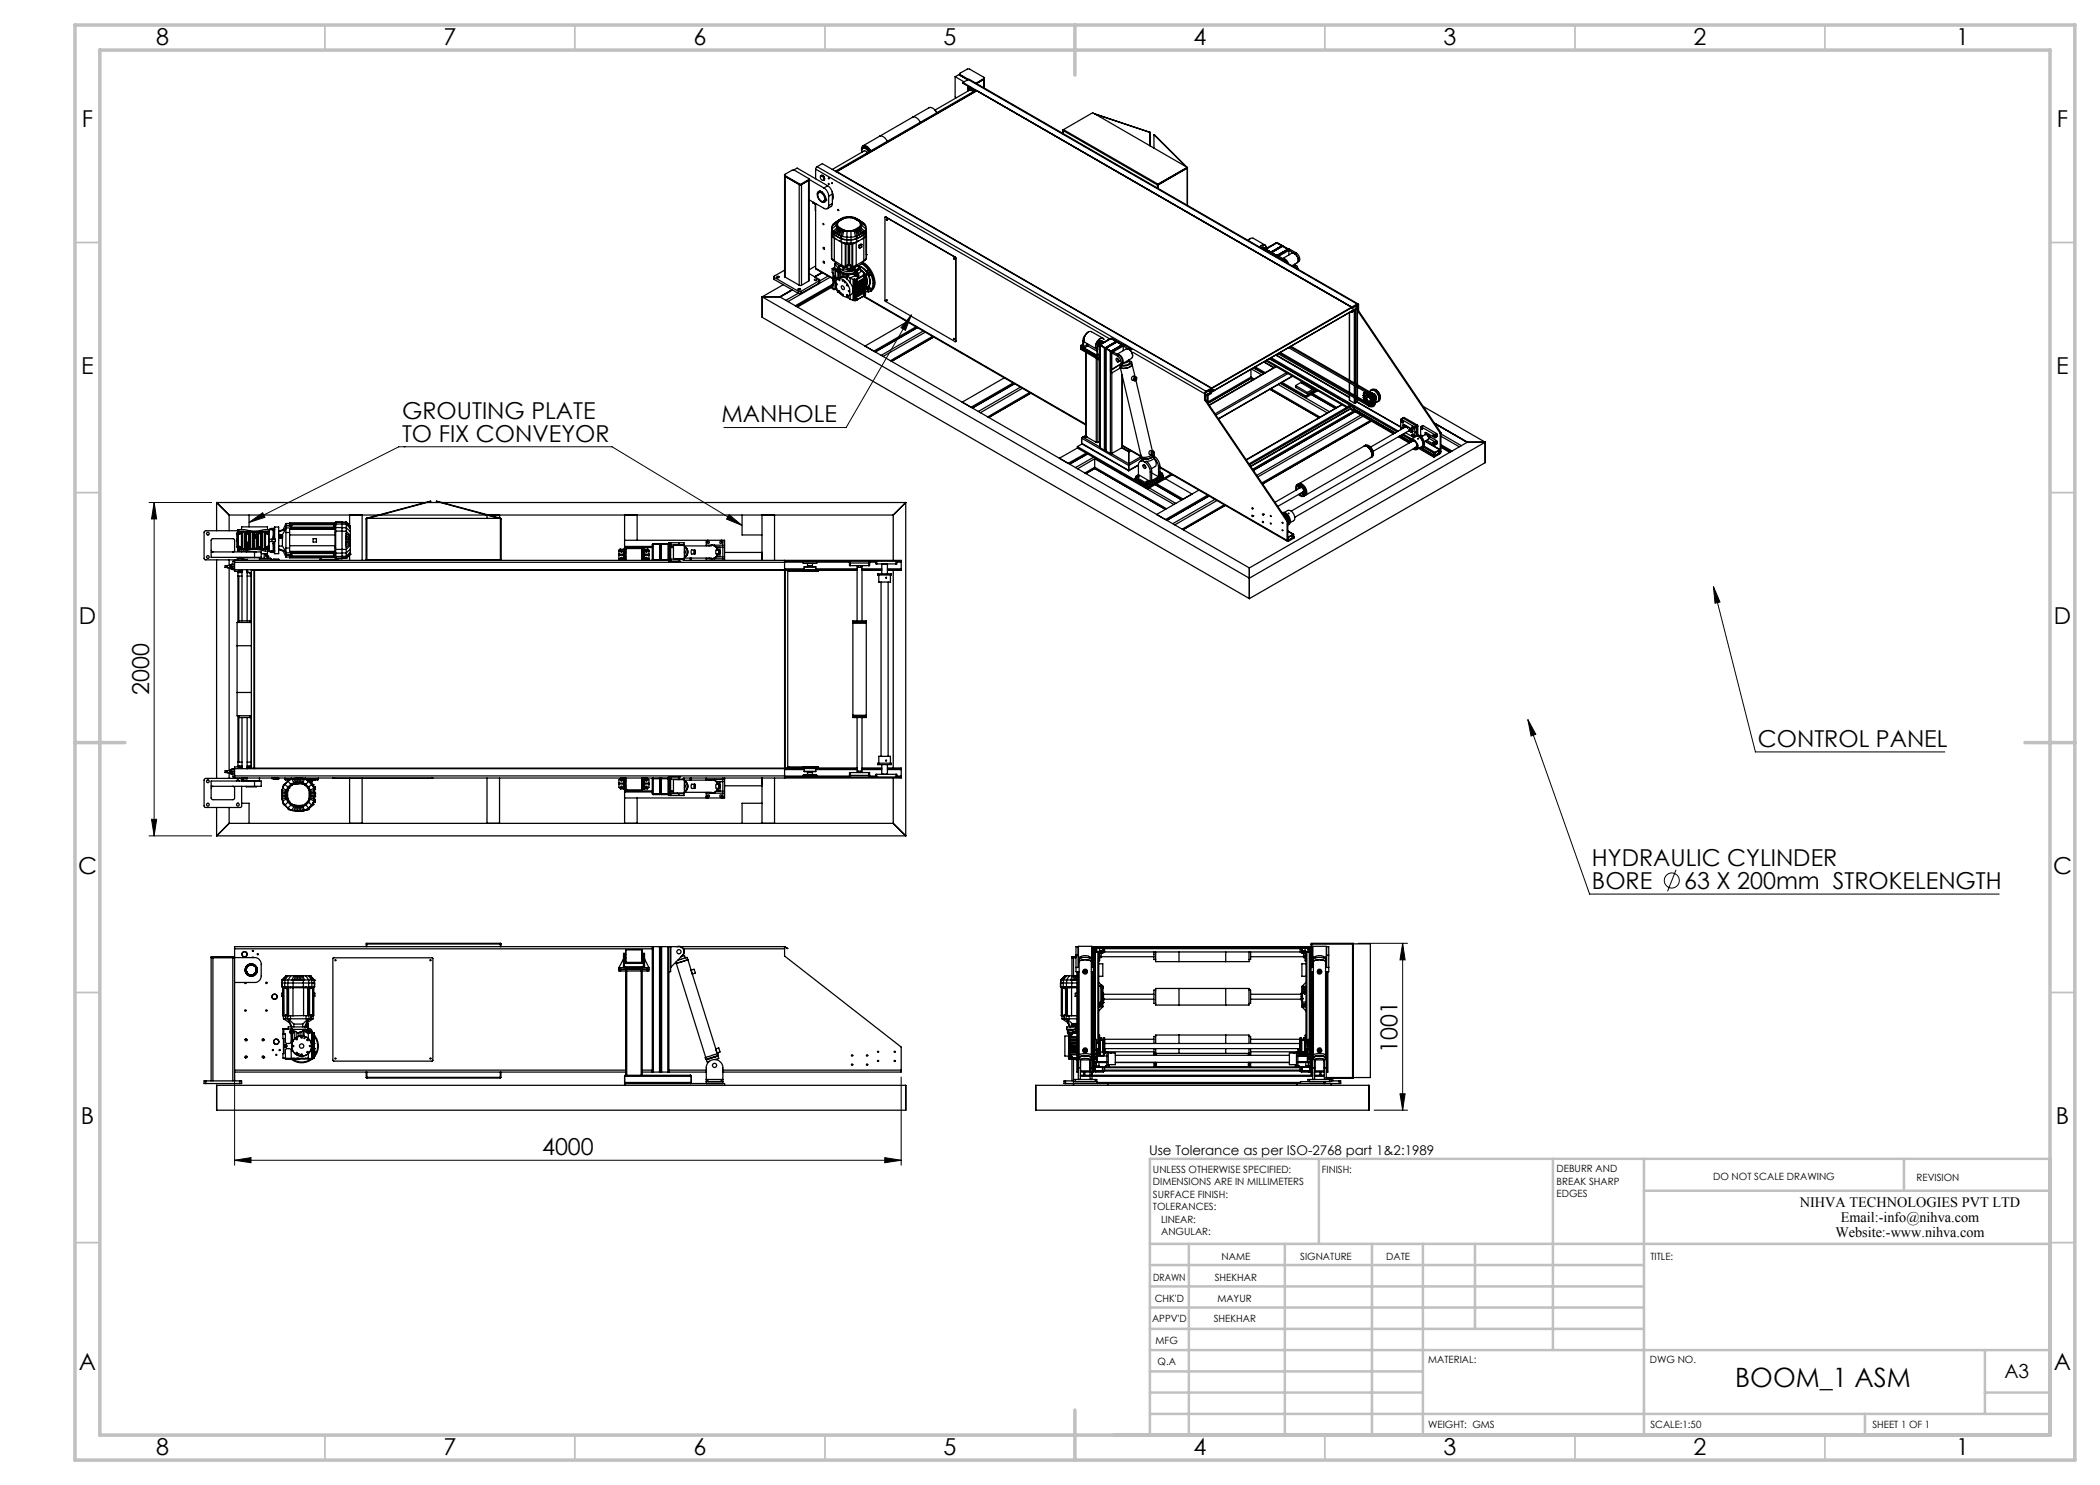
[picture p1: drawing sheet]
<svg xmlns="http://www.w3.org/2000/svg" width="420mm" height="297mm" viewBox="0 0 420 297" stroke-linecap="round" stroke-linejoin="round" font-family="sans-serif">
<defs><g id="words">
<text font-size="5.3" x="347.1" y="277.4">BOOM_1 ASM</text>
<g font-size="4.7">
<text x="31.2" y="9">8</text>
<text x="88.7" y="9">7</text>
<text x="138.7" y="9">6</text>
<text x="188.7" y="9">5</text>
<text x="238.7" y="9">4</text>
<text x="288.7" y="9">3</text>
<text x="338.7" y="9">2</text>
<text x="391.2" y="9">1</text>
<text x="16.4" y="25.5">F</text>
<text x="411.4" y="25.5">F</text>
<text x="16.3" y="74.7">E</text>
<text x="411.3" y="74.7">E</text>
<text x="80.4" y="83.8">GROUTING PLATE</text>
<text x="80.4" y="88.3">TO FIX CONVEYOR</text>
<text x="144.3" y="84.4">MANHOLE</text>
<text x="15.8" y="124.7">D</text>
<text x="410.8" y="124.7">D</text>
<text x="29.8" y="139" transform="rotate(-90 29.8 139)">2000</text>
<text x="351.6" y="149.3">CONTROL PANEL</text>
<text x="318.4" y="173.2">HYDRAULIC CYLINDER</text>
<text x="15.6" y="174.7">C</text>
<text x="318.4" y="177.8">BORE</text>
<text x="336.9" y="177.8">63 X 200mm STROKELENGTH</text>
<text x="410.6" y="174.7">C</text>
<text x="279.5" y="210.5" transform="rotate(-90 279.5 210.5)">1001</text>
<text x="16.2" y="224.7">B</text>
<text x="411.2" y="224.7">B</text>
<text x="108.4" y="231">4000</text>
<text x="15.8" y="274">A</text>
<text x="410.8" y="274">A</text>
<text x="31.2" y="291">8</text>
<text x="88.7" y="291">7</text>
<text x="138.7" y="291">6</text>
<text x="188.7" y="291">5</text>
<text x="238.7" y="291">4</text>
<text x="288.7" y="291">3</text>
<text x="338.7" y="291">2</text>
<text x="391.2" y="291">1</text>
</g>
<text font-size="3.9" x="400.9" y="275.5">A3</text>
<g font-size="2.9">
<text x="360" y="241.3">NIHVA TECHNOLOGIES PVT LTD</text>
<text x="368.2" y="244.3">Email:-info@nihva.com</text>
<text x="367.1" y="247.3">Website:-www.nihva.com</text>
</g>
<text font-size="2.7" x="229.8" y="231.1">Use Tolerance as per ISO-2768 part 1&amp;2:1989</text>
<g font-size="2">
<text x="230.6" y="234.6">UNLESS OTHERWISE SPECIFIED:</text>
<text x="230.6" y="237.1">DIMENSIONS ARE IN MILLIMETERS</text>
<text x="230.6" y="239.6">SURFACE FINISH:</text>
<text x="264.4" y="234.6">FINISH:</text>
<text x="311.3" y="234.5">DEBURR AND</text>
<text x="311.3" y="237">BREAK SHARP</text>
<text x="311.3" y="239.5">EDGES</text>
<text x="342.6" y="236">DO NOT SCALE DRAWING</text>
<text x="383.3" y="236.2">REVISION</text>
<text x="230.6" y="242.1">TOLERANCES:</text>
<text x="232.2" y="244.6">LINEAR:</text>
<text x="232.2" y="247.1">ANGULAR:</text>
<text x="244.3" y="252">NAME</text>
<text x="260" y="251.9">SIGNATURE</text>
<text x="277.2" y="251.9">DATE</text>
<text x="330.1" y="251.9">TITLE:</text>
<text x="230.6" y="256.1">DRAWN</text>
<text x="243" y="256.1">SHEKHAR</text>
<text x="230.9" y="260.3">CHK'D</text>
<text x="243.5" y="260.3">MAYUR</text>
<text x="230.4" y="264.4">APPV'D</text>
<text x="231.1" y="268.8">MFG</text>
<text x="242.8" y="264.4">SHEKHAR</text>
<text x="231.5" y="273">Q.A</text>
<text x="285.6" y="272.5">MATERIAL:</text>
<text x="330" y="272.5">DWG NO.</text>
<text x="285.6" y="285.5">WEIGHT: GMS</text>
<text x="330.1" y="285.6">SCALE:1:50</text>
<text x="374.5" y="285.6">SHEET 1 OF 1</text>
</g>
</g></defs>
<g fill="none" stroke="#000" stroke-width=".2">
<path d="M182.3 63l-1.2 3.1-.9-.6zM182.3 63l-13.1 22.5h-24.4M29.8 100.5h12.5M30.8 100.5v66.7M30.8 100.5l.5 3.3h-1zM49.8 104.5l30-15.1h42.6l26 15.7M49.8 104.5l2.7-2 .5 1zM145.8 102.9l2.6 2.2-3.1-1.3zM342.7 117.3l8.4 33.1h37.9M342.7 117.3l1.3 3.1-1 .2zM305.6 143.9l12.3 34.9h81.9M305.6 143.9l1.6 3-1 .3z"/>
<path d="M29.8 167.2h12.5M30.3 163.9h1l-.5 3.3zM335.2 174l-1.7 4.3M271.6 188.7h9.9M280.5 188.7v33.3M280.5 188.7l.5 3.3h-1zM46.9 215v18M180.2 215.4v17.6M280 218.8h1l-.5 3.2zM46.9 232.1l3.3-.6v1zM46.9 232.1h133.3M177 231.5l3.2 .6-3.2 .4z"/>
<path d="M274.8 222h6.7"/>
<circle cx="334.4" cy="176.1" r="1.51"/>
</g>
<g fill="none" stroke="#c0c0c0" stroke-width=".35">
<path d="M65 5v5M115 5v5M165 5v5M265 5v5M315 5v5M365 5v5M15 48.5h5M410 48.5h5M15 98.5h5M410 98.5h5M15 198.5h5M410 198.5h5"/>
<path d="M15 248.5h5M410 248.5h5M65 287v5M115 287v5M165 287v5M265 287v5M315 287v5M365 287v5"/>
</g>
<g fill="none" stroke="#c0c0c0" stroke-width=".5">
<path d="M263.8 231.8v17M310.6 231.8v38.2M328.8 231.8v55.2M328.8 238.2h81.2M380.8 231.8v6.4M410 231.8h-180v55.2M230 248.8h180M230 257.3h98.8M230 253h98.8M237.8 248.8v38.2M257 248.8v38.2M274.4 248.8v38.2"/>
<path d="M284.6 248.8v38.2M295 248.8v17M230 265.8h98.8M230 261.5h98.8M230 278.5h54.6M230 274.3h54.6M230 270h180M397 278.5h13M397 270v12.8M230 282.8h180M373 282.8v4.2"/>
</g>
<path d="M15 5h400v287h-400zM20 10h390v277h-390zM215 5v10M15 148.5h10M405 148.5h10M215 282v10" fill="none" stroke="#c0c0c0" stroke-width=".7"/>
<g fill="#000">
<path d="M145.8 102.9l2.6 2.2-3.1-1.3zM49.8 104.5l2.7-2 .5 1zM182.3 63l-1.2 3.1-.9-.6zM342.7 117.3l1.3 3.1-1 .2zM305.6 143.9l1.6 3-1 .3z"/>
<path d="M30.3 163.9h1l-.5 3.3zM30.8 100.5l.5 3.3h-1z"/>
<path d="M280.5 188.7l.5 3.3h-1zM280 218.8h1l-.5 3.2z"/>
<path d="M46.9 232.1l3.3-.6v1zM177 231.5l3.2 .6-3.2 .4z"/>
</g>
<g fill="none" stroke="#000" stroke-width=".25">
<path d="M191 15.3v4.1l.2 .1M191 15.3l1.8 1.1M191.9 14.9l.1 .2M191.9 14.8v.2M192 14.9v-.3l1.5-.8h.4l2.8 1.6 .2 .2-.2 .1M192 15.1l1.6 .8-1.8-1-.8 .4M192 14.9l1.7 1M192 14.9v.2M192.6 16.5v.1l2.6 1.6M192.6 16.5l77.8 44.9M193.5 17.5h.1M193.6 17.5v.1"/>
<path d="M193.6 17.4l-.1 .1M193.6 15.9h.3l61.3 35.4M193.6 15.9l77.8 44.9M193.6 15.9l-1 .6M193.7 17.3l-.2 .3 .1 .6M193.8 18v.1M193.8 18.1h.1M193.9 17.4l-.1 .6M194 17.5l-.2 .4M194.2 17.8l.5 .5M194.2 17.8h-.3l-.1 .2M194.3 17.6l-.4 .2"/>
<path d="M194.5 17.7l-.3 .1M194.6 17.9l.1 .2M194.6 18.4l-.3-.4h-.3l-7 4M194.6 17.9l.1 .1M194.6 17.9h.1M194.6 17.9v.1M194.6 18h.1M194.7 18.1h.1M194.7 17.9v.1M194.7 17.9l-.1 .1M194.7 18h.1M194.7 18v.1"/>
<path d="M194.8 17.9l.1 .3M195 18l.1 .2M195.3 18.2h.1M195.3 18.2l-28 16.1M195.3 18.2h-.4l-27.8 16.1M195.3 16.5l-.2 .1M195.3 16.5v.3M195.4 18.2h.1M195.4 18.2l75 43.3M195.4 18.2l-28 16.1M196.7 15.7l-1.4 .8M196.7 15.7v1.9"/>
<path d="M196.9 15.7l-1.6 1M196.9 15.6v2M156.9 35.1l3.1 1.9 1.8-1.1M156.9 35v20.3l.1 .1M157 35.1v-.2l1.4-.9h.4l2.9 1.7v.2M157 35.1v20.3M157 35.1l2.8 1.7M158.8 34l.6-.4 6.1 3.5M159.8 36.8h.5M159.8 36.8v20.2M160.3 36.8v20.2M161.7 35.9v20.3"/>
<path d="M161.7 35.9l-1.4 .9M161.8 35.8v20.3l-.1 .1M161.8 40l3 1.7a.58 .58 0 0 0 .6 0 .58 .58 0 0 0 .3-.6M161.8 35.9l3 1.7M163.1 33.8v2M163.1 33.8l58.8 34M163.4 33.3l-.3 .5M163.4 33.3l77.8 44.9M163.4 33.3l1.1-.6 77.8 44.9M163.6 38.4a1.2 1.2 0 0 1 1.5 1.1 .62 .62 0 0 1-.2 .9 .62 .62 0 0 1-.8-.2 1.58 1.58 0 0 1-.5-1.8zM163.7 38.5a1.15 1.15 0 0 1 1 1.8 1.2 1.2 0 0 1-1-1.8zM163.8 38.3l-.1 .2"/>
<path d="M163.9 38.3v.1l-.1 .1zM163.9 38.4h.1M164 38.4h.4M164.1 38.3h.1M164.1 38.3v-.1v.1M164.1 35.2a.48 .48 0 0 1 .6 .3 .48 .48 0 0 1-.2 .6 .69 .69 0 0 1-.4-.9zM164.2 38.3h-.1M164.2 35.2a.51 .51 0 0 1 .6 0 .51 .51 0 0 1 .1 .6M164.3 35.1a.62 .62 0 0 1 .4 .9M164.3 35.1a.59 .59 0 0 1 .6 .7M164.3 35.1l-.1 .1M164.4 35.1h.1"/>
<path d="M164.4 35.1h-.1M164.5 35.2l.2 .1 .2 .5M164.8 37.6a2.11 2.11 0 0 1 .9 1.6M164.9 35.9h.1M164.9 35.8l-.2 .2M164.9 35.9l-.1 .1M165.2 40h-.1M165.2 39.8l-.2 .3M165.5 37.1a2.1 2.1 0 0 1 1 1.7M165.5 37.1l-.7 .5M165.7 39.2v1.9M166.3 36.5l.2 .2z"/>
<path d="M166.4 38.4l.3 1-.2 .6M166.5 38.8v1.9M166.5 38.8l-.8 .4M167.2 34.3h.1M167.3 34.4h.1M167.3 34.3h.1M167.3 34.3v.1M167.4 34.3l-.1 .1M167.4 34.3l74.9 43.3M172.4 29.9a.62 .62 0 0 1 .5-.6 .62 .62 0 0 1 .7 .3l.5 .6M172.6 29.7l.2-.1a.94 .94 0 0 1 1.2 .7M173.4 30.6l-.2-.4h-.3l-6.5 3.7"/>
<path d="M173.7 30.4a.83 .83 0 0 0-1.3-.6v.6M174.2 30.2a1.27 1.27 0 0 0-1.7-.9l-.2 .4 .1 .7M175.9 27.3a1.41 1.41 0 0 1 1.5 1M175.9 27.3l-3.3 1.9M182.5 23.5a1.41 1.41 0 0 1 1.5 .9M182.5 23.5l-6.6 3.8M186.9 22l.5 .5a1.46 1.46 0 0 0-1.6-.9l-3.3 1.9M212.6 26v.7M212.6 26v.1M212.6 26.1l18.9 10.9M212.6 26h.1M212.7 25.9l-.1 .2"/>
<path d="M212.7 25.9l18.9 10.9M212.7 25.9l5.8-3.4 19 11M212.7 25.9l-.1 .1M218.8 22.7l11.2 3.8M219 22.8l11 3.7M230 26.5v2.7M230.8 26.9l6.3 6.4M230.8 26.9l6.5 6.5M230.8 26.9v2.7M231.5 37v.6M231.5 37h.1M231.6 36.8l-.1 .2"/>
<path d="M231.6 36.9l-.1 .1M231.6 36.8v.1M231.6 36.9l.1 .1M231.7 37h-.2M231.7 37v.7M237.4 33.6l-5.8 3.3M237.4 33.6h.1M237.4 33.5v.1M237.4 33.5h.1M237.5 33.5v.1M237.5 33.6l-5.8 3.4M237.5 33.5l-5.9 3.3"/>
<path d="M237.5 33.5h.1M237.5 33.6v7.5M237.5 33.5l-5.9 3.4M152.4 59.4h3.6M152.4 59.4v4.1l97.5 56.2M152.4 59.4l97.5 56.2 47.1-27.2M154.8 55.3l.1 .6M154.9 55.5l4.8 2.8M154.9 55.5v.4M154.9 55.9l4.8 2.8M155.4 55.3a.21 .21 0 0 1 .4-.1 .21 .21 0 0 1-.1 .4l-.4-.1zM156 59.4l2.4-1.4-2.4 1.4"/>
<path d="M156 59.4l93.9 54.2M156.7 56.9l-4.3 2.5M156.9 54l-2 1.2v.3M157 55.4l2.8 1.6M158.5 58l-2.5 1.4M159.6 57.8a.25 .25 0 0 1 .3-.1 .25 .25 0 0 1 .1 .3h-.4zM159.6 58.7l-2.4 1.4M159.7 58.3h.5M159.7 58.7h.5M159.7 58.3v.4M159.8 57h.5M160.2 58.3v.4"/>
<path d="M161.7 56.2l-1.4 .8M161.8 54.7l2.1 1.2-.1 .3M162.6 40.6h.1M162.6 40.6l.3 .1M162.6 40.6l.5 .2M162.6 40.4v.2M162.9 40.6v.1M162.9 55.9a.24 .24 0 0 1 .3-.1 .24 .24 0 0 1 .1 .3h-.4zM162.9 40.7l.2 .2M162.9 55.3l1.5-.8-1.5 .9M163.1 40.9v1.2M163.1 40.9h.1"/>
<path d="M163.1 53.7l.1 .1 3.4 2M163.1 53.2l-1.3 .8M163.1 40.7v13M163.1 53.7l3.5 1.9M163.8 56.2l-3.6 2.1M163.8 56.2v.4M163.8 56.6l-3.6 2.1M163.9 56l-.1 .6M164.5 54.5l-1.5 .9M164.7 40.3h.2M164.7 49.5l.2 .2M164.7 52.3l.2 .2"/>
<path d="M165 40.1l.1 .1M165 40.1l-.3 .1 .4 .1M165.1 40h.1M165.2 40h.1M165.6 55.2l-1.7 1M166 55.5l-8.4 4.8M166.3 46.4v5.3M166.3 47.1v.1M166.3 47.2v4.5M166.3 47.2l.6 .4M166.3 51.7l.6 .5M166.4 46.6v.3"/>
<path d="M166.4 46.3v.2M166.4 46l-.1 1.1M166.4 46.2l.4 .7M166.4 46.9l.4 .6M166.4 46.2v.7M166.4 45.6v.6M166.4 46v.2M166.4 45.8l.3 .4M166.4 45.3v.5M166.4 45.5v.7M166.4 53.7v.8l.2 .1v2.4l-.2-.1M166.4 56.9v.8l.4 .2"/>
<path d="M166.4 47.1h-.1M166.4 53.7l.4 .2M166.4 56.9h.2l-7.6 4.3M166.4 57.4l-6.9 4M166.4 57.1l-7.2 4.2M166.5 40.7l-.2 .5-.8 .5M166.5 40.7l-.8 .4M166.5 51.9v.1M166.5 52l.4 .2M166.6 55.8a.2 .2 0 0 1 .3 .1 .2 .2 0 0 1-.2 .3zM166.7 46.2l.1 .2M166.7 55.9l.1 .1h-.1"/>
<path d="M166.7 55.9v.1M166.7 55.7v.1a.23 .23 0 0 1 .3 .1 .23 .23 0 0 1-.1 .3M166.7 55.7h.1M166.8 55.7h-.1M166.8 55.9h-.1M166.8 46.9l1.4 .8M166.8 47.5l1.4 .9M166.8 55.3l.2 .3M166.8 46.9v.6M166.8 53.9v1.4M166.8 56.5v1.4M166.8 56h-.1"/>
<path d="M166.8 46.9l1.5 .8M166.8 46.4v.5M166.8 46.4l.1 .1M166.9 47.6v4.6M166.9 47.6l.2 .2M166.9 52.2l1.4 .9M166.9 52.2a2.85 2.85 0 0 0 2.2 1.3M166.9 52.2h.1M166.9 46.5l.3 .2M166.9 56.2h.1M166.9 52.8l.7 .8M166.9 52.8v.8l.2 .2"/>
<path d="M166.9 53.4l-.5 .3M167 56.4l-.2 .1M167 56.1l-.1 .1M167 55.6l.3 .2M167 56.4l.2 .1M167.1 55.1l.1 .4M167.1 53.8v1.3M167.1 56.5v1.2M167.1 53.8l-.3 .1M167.1 55.1l-.3 .2M167.1 57.7l.5 .8M167.1 57.7l-.3 .2"/>
<path d="M167.2 46.7l.2 .1M167.2 52.6l-.3 .2M167.2 55.5l.2 .2M167.2 55.5l-.2 .1M167.3 44.6v.4M167.3 45l.2 .4M167.3 45l-.9 .8M167.3 44.6l-.9 .7M167.3 53.9a.37 .37 0 0 1 .5 .1 .37 .37 0 0 1-.1 .5l-.3-.2zM167.4 46.8l.2 .2M167.4 45.5l-.7 .7M167.4 44.3l-.8 .6-.2 .4"/>
<path d="M167.4 54a.21 .21 0 0 1 .3 .1 .21 .21 0 0 1-.2 .3zM167.4 55.7l-.1 .1M167.5 55.9a1.6 1.6 0 0 1 2 1 1.9 1.9 0 0 1 .1 2.4 1.95 1.95 0 0 1-2.2-1.6 1.59 1.59 0 0 1 .1-1.8zM167.5 54.1l.1 .1-.1 .1M167.5 54.1v.2M167.5 44.2l-.2 .4M167.5 45.4h.1M167.5 44.6v.3a1.04 1.04 0 0 0 .9 .9l.7 .3h.8a2.83 2.83 0 0 0 2.2-1.1v-.4M167.5 44.6v.2M167.5 53.9l-.1 .1a.25 .25 0 0 1 .3 .1 .25 .25 0 0 1 0 .3M167.5 53.9l-.1 .1M167.5 45.4l-.1 .1"/>
<path d="M167.5 44.6h.1M167.5 44.2l-.1 .1M167.5 53.9h.1M167.5 44.2h.1M167.5 45.4l.2 .1M167.5 54.1h.1M167.6 54.2l-.1 .1M167.6 47l.3 .1M167.6 54.5v1.2l-.3 .1M167.6 58.5h.2M167.6 53.8h.1M167.6 53.8h-.2"/>
<path d="M167.6 53.6v.2M167.6 58.2v.3M167.6 53.6l.1 .1M167.7 44.3l-.2 .3M167.7 53.8h.2M167.7 53.7h.1M167.7 44.3h.1M167.7 53.7v.1M167.7 54.5v1.2M167.7 44.1l-.2 .1M167.7 45.5l.2 .1M167.7 54.4h.1"/>
<path d="M167.7 45.5l-.8 1M167.7 54.4h-.1M167.8 44l-.9 .6M167.8 53.2v.5M167.8 54.3l-.1 .1M167.8 53.7a1.72 1.72 0 0 0 1.6 1M167.8 55.9l.2 .2zM167.8 54.5l.2-.2v-.3l.5 .6M167.8 58.5h.1M167.9 47.1l.3 .1M167.9 48.2l.4 .3M167.9 54.5v1.1"/>
<path d="M167.9 44l-.2 .1M167.9 45.6l.1 .2M167.9 45.6l-.7 1.1M168 43.9l-.1 .1M168 45.8l.2 .1M168 45.8l-.6 1M168.1 43.8l-.6 .4M168.1 55.5l-.6 .3-.1-.1M168.1 54.3v1.2M168.2 47.2l.1 .1M168.2 45.9h.1M168.2 45.9l-.6 1.1"/>
<path d="M168.2 47.7l1.2 .3M168.2 48.4l1.2 .2M168.2 47.7v.7M168.3 47.7l1.1 .2M168.3 47.3h.2M168.3 47.3v.4M168.3 57.2a.44 .44 0 0 1 .5 .2 .44 .44 0 0 1-.1 .5 .54 .54 0 0 1-.4-.7zM168.3 43.7l-.3 .2M168.3 45.9l.3 .1M168.3 45.9l-.4 1.2M168.3 48.5l.8 .3M168.3 53.1l.8 .2"/>
<path d="M168.3 48.5v4.6M168.3 43.7v.1M168.4 43.7l-.2 .1M168.5 55.4l-.4 .1M168.5 55.4h.2M168.5 54.6l.2 .2M168.5 54.6v.8M168.5 47.3l.9 .1M168.5 53.4l.4 .4 .8 .1M168.6 46l.1 .1M168.6 46l-.4 1.2M168.7 43.5l-.4 .2"/>
<path d="M168.7 43.5l1.5-.1 1 .3M168.7 46.1h.1M168.7 55.4l.4 .1M168.7 54.8l.3 .1M168.7 43.5v.1M168.7 54.8v.6M168.8 46.1l-.3 1.2M168.8 46.1l.6 .2M168.9 43.6l-1.2 .7M168.9 43.6h.1M169 54.9l.1 .6M169.1 53.3h.1"/>
<path d="M169.1 55.5l.2 .2M169.1 48.8v4.5M169.1 53.5l.4 .2M169.1 53.3v.2M169.2 48.8h-.1M169.2 48.8v4.5M169.3 59.4l.7 .4M169.3 55.7l.1 .1M169.3 58.9l.2 .2zM169.3 54.8l-.3 .1M169.3 54.8v.9M169.4 47.4h.8"/>
<path d="M169.4 48h.8M169.4 48.6h.8M169.4 47.4v1.2M169.4 46.3h.8M169.4 43.5h.8M169.4 43.5l-.5 .1M169.4 54.7h.5M169.4 54.7h.1M169.4 54.7l-.1 .1M169.4 46.3v1.1M169.4 48.6h.1M169.4 43.5h.1"/>
<path d="M169.4 55.8l.6 .7M169.4 48.6l-.2 .2M169.4 48.6l.1 .2M169.4 53.1l-.2 .2M169.4 54.7v1.1M169.4 53.1h.1M169.4 54.7l.2 .1M169.5 48.8h.5M169.5 53.1h.5M169.5 53.7h.5M169.5 48.6v.2M169.5 53.1v.6"/>
<path d="M169.6 55.1l.3 .5M169.6 54.8v.3M169.7 48.8v4.2h.2v-4.2M169.7 52.9h.1M169.7 58.1l.2 .2zM169.7 53.7v.6h.2v-.6M169.7 52.9l-.3 .2M169.9 52.9h.1M169.9 53.9h.1M169.9 52.9l.2 .2M169.9 55.6h.1M169.9 54.7l-.3 .1"/>
<path d="M169.9 54.7l.5 .1M170 53.9l.1 .2M170 53.7v.2M170 55.6l.6 .3M170 56.5a1.72 1.72 0 0 1 .2 2.4l-.1 .1M170 59.8l.6 .2M170 48.6v.2M170 53.1v.6M170 55.6v.9M170 59v.8M170.1 59l-.6 .3M170.1 53.7v.4"/>
<path d="M170.1 48.6l.3 .2M170.1 48.6h.1M170.1 53.1l.3 .2M170.1 48.6l-.1 .2M170.1 53.1h-.1M170.2 43.5l.5 .1M170.2 46.3v1.1M170.2 43.5h.1M170.2 53.7l.1 .3M170.2 53.7l.1 .1M170.2 47.4v1.2M170.3 53.6l-.1 .1"/>
<path d="M170.3 53.8v.2M170.3 54l.3 .1M170.4 54.8l-.8 .3M170.4 48.8h.1M170.4 53.3h.1M170.4 48.8v4.5M170.4 53.5l.3 .2M170.4 53.5l.1 .1M170.5 53.3v.2M170.5 53.5l-.5 .2M170.5 53.6l.2 .1M170.5 53.6l-.2 .2"/>
<path d="M170.5 48.8v4.5M170.5 54.1h-.4M170.6 53.9h.1M170.6 53.7l.1 .2M170.6 53.7l-.2 .1 .1 .2M170.6 55.9v4.1M170.6 55.9h.1M170.6 54v.1M170.7 43.6l1.2 .7M170.7 43.6h.1M170.7 53.5v.2M170.7 53.9l-.2 .1"/>
<path d="M170.7 53.7v.2M170.7 55.9v4.2M170.7 59.9l.1 .1M170.7 54.8h-.3M170.7 54.8l.3 .3M170.7 56.1v3.8M170.7 53.9l-.1 .1M170.7 53.9h.1M170.7 59.9l.2 .1M170.8 46.1l-.6 .2M170.8 46.1h.1M170.8 46.1l.1 .2"/>
<path d="M170.9 46.1v.2M170.9 46.3l.2 1M170.9 43.5h.1M170.9 55.8l-.2 .3M170.9 54.7a.25 .25 0 0 1 .3 .1 .25 .25 0 0 1-.1 .4zM170.9 57.7h.1M170.9 55.8l.1 .1M170.9 55.8l-.2 .1M170.9 56.5h.1M170.9 59.7h.1M170.9 56.5h.2M170.9 57.7l.1 .1"/>
<path d="M170.9 58.5l.1 .1M170.9 59.7h.2M170.9 56.3l.2 .1M170.9 56.1l.1 .1M170.9 56.1v3.9M170.9 58.2l.1 .1M171 54.5l-1.1 .2M171 54.4v.1M171 54.5l-.3 .3M171 54.4l.1 .1M171 56.8v.2M171 57l.1 .1"/>
<path d="M171 57.3v.2M171 57.5l.1 .1M171 57.8h.1M171 57.8l.3 .1M171 58.7v.3M171 59l.1 .1M171 59.2v.3M171 59.5l.1 .1M171 55.1l-1.1 .5M171 55.9l-.1 .3-.2-.1M171 58.6h.1M171 55.1l.1 .1"/>
<path d="M171 56.2v.1M171 58.1v.2M171 59.9v.2M171 56l.2 .1h-.1M171 56l-.1 .1M171 56l.1 .1M171 56.4l-.1 .1M171 56.4l.1 .1M171 57.9l.2 .1M171 57.9l-.1 .2h.1M171 58.3h.1M171 59.8h.2h-.1"/>
<path d="M171 59.8l-.1 .1h.1M171 59.8h.1M171.1 46l-.2 .1M171.1 57.1l-.1 .2M171.1 57.6l-.1 .2M171.1 56.7l-.1 .1M171.1 58.6l-.1 .1M171.1 59.1l-.1 .1M171.1 59.7h.2l.1 .1M171.1 46l.4 1.2M171.1 56.5v.2M171.1 59.6v.1"/>
<path d="M171.1 47.3l-.9 .1M171.1 54.5l.3 .2 .1 .4M171.1 55.2l.4 .2M171.1 53.4l-.4 .3M171.1 56.3l-.1 .1M171.1 54.7l.2 .3M171.1 58.4l-.1 .2M171.1 56.1l-.1 .1M171.1 56.5h.1M171.1 58.3l-.2 .2M171.1 58l-.1 .1M171.1 59.8l-.1 .1"/>
<path d="M171.2 58.2v.1M171.2 58.3l-.1 .1M171.2 43.7l.1 .1-.1-.1M171.2 43.7l.4 .2M171.2 45.9l-.1 .1M171.2 57.8v.3M171.2 59.7l.1 .1M171.2 45.9l.5 1.2M171.2 48.5l-.7 .3M171.2 53.1l-.7 .2M171.2 48.5v4.6M171.2 58l-.1 .3"/>
<path d="M171.2 60l-.2 .1M171.3 55h.1M171.3 55.8l-.2 .6M171.3 59.8v.2M171.3 55.8h.1M171.3 55.8l-.3 .1M171.3 60h-.1M171.3 59.8h.1M171.3 47.7l-1.1 .2M171.3 47.3h-.2M171.3 54.3l-.3 .1M171.3 55.8l.1 .1"/>
<path d="M171.3 54.3l.3 .3 .1 .4M171.3 57.9l.1 .1M171.3 47.3v.4M171.3 54.3l-.2 .2M171.3 47.7l-1.1 .3M171.3 48.4l-1.1 .2M171.3 58.1l-.1 .2M171.3 58.5v.3M171.3 58.8l.1 .1M171.3 47.7v.7M171.3 58.5l-.3 .2M171.3 58.8l-.3 .2"/>
<path d="M171.4 45.9h-.2M171.4 56.1h-.2M171.4 56.1l-.3 .4M171.4 58l-.1 .1M171.4 58.4h.1M171.4 58.4l-.1 .1M171.4 58.9h.1M171.4 59.8v.2h-.1M171.4 55.9v.2M171.4 58.4v.5M171.4 45.9l.5 1.1M171.4 58.4l-.3 .2"/>
<path d="M171.4 58.9l-.3 .2M171.5 47.2l-.2 .1M171.5 43.8l.6 .4M171.5 55.1v.3M171.5 58.7h.1M171.5 58.5l.1-.1a.15 .15 0 0 1 .2 .1 .15 .15 0 0 1-.1 .2 .15 .15 0 0 1-.2-.1zM171.6 43.9l.1 .1M171.6 45.8l-.2 .1M171.6 45.8l.6 1M171.6 58.5l.1 .1M171.6 58.3h.1M171.6 58.3l-.1 .3v.1"/>
<path d="M171.6 54l-.2 .4M171.7 44l.2 .1M171.7 45.6l-.1 .2M171.7 45.6l.7 1.1M171.7 58.3h.1M171.7 47.1l-.2 .1M171.7 55v.2l-.2 .2M171.7 55l-.2 .1M171.8 48.2l-.6 .3M171.8 49.1v.4l.1 .1M171.8 49.1h.1M171.8 53.1l-.3 .1"/>
<path d="M171.8 44l.8 .6M171.8 53.1a1.91 1.91 0 0 1-2.4 1.2 1.59 1.59 0 0 1-1.6-1.2l.3 .1M171.8 53.2v.5M171.8 53.7l-.5 .6M171.8 53.2l.7 .3 .8 .8M171.8 53.3l.6 .2 .9 .9M171.8 53.3l.1 .1M171.9 44.1l.1 .1M171.9 45.5l-.2 .1M171.9 58.1h.1M171.9 45.5l.7 1M171.9 58.1l-.5 .3"/>
<path d="M171.9 58.1v.6M171.9 58.7l-.5 .2M171.9 44.3l.2 .3M171.9 44.3h.1M171.9 47l-.2 .1M171.9 53.7l.4 .5M171.9 53.4l-.1 .3M171.9 53.7l-.3 .4M171.9 49.1v.5M171.9 53.4v.3M172 53.8a2.67 2.67 0 0 1 1.2 3.3l-.2 .2a1.73 1.73 0 0 0 .1-2.1M172 44.2h.1"/>
<path d="M172 45.4l-.1 .1M172 45.4l.2 .1M172 44.2l.2 .1M172.1 44.2l.2 .4M172.1 45.4h-.1M172.1 44.6v.2M172.1 54l.3 .3M172.1 45.4l.1 .1M172.1 44.6h.1M172.1 44.2l.1 .1M172.2 45.5l.7 .7M172.2 44.3l.7 .4 .2 .6"/>
<path d="M172.2 46.8l-.3 .2M172.2 58v.3M172.2 58.3l.1 .1M172.2 57.9h.1M172.2 58l-.3 .2M172.2 58.3l-.3 .2M172.2 58.5h.1M172.3 57.9h.1M172.3 58.4l-.1 .1M172.3 57.9l-.1 .1M172.3 54.2l-.6 .5M172.3 54.2l.1 .1"/>
<path d="M172.3 57.9l-.4 .2M172.3 58.4l-.4 .2M172.3 57.9v.6M172.3 44.6v.4M172.3 45l-.2 .4M172.3 52.7l1.3 1.3M172.3 45l.8 .8M172.3 44.6l.8 .7M172.4 48.9l-.2-.1-.4 .3M172.4 48.9v.5l-.5 .2M172.4 48.9l-.5 .2M172.4 46.7l-.2 .1"/>
<path d="M172.4 54.3l.5 .4M172.4 52.6a4.9 4.9 0 0 1 2.3 4.9l-.6 .7M172.4 58.1h.1M172.4 58l.1 .1M172.5 57.9l-.2 .1 .1 .2M172.5 58h.1M172.5 52.5a4.9 4.9 0 0 1 2.3 4.9l-.2 .5-.5 .3M172.6 58l-.1 .1M172.6 58l-.2 .1M172.6 57.8h.1M172.6 57.8l-.1 .1M172.6 46.5l-.2 .2"/>
<path d="M172.6 59.3l44.5 25.7M172.7 52.2a2.85 2.85 0 0 1-2.2 1.3M172.7 55l.1 .1-1.4 .8M172.7 52.2h.1M172.7 55l-1.4 .8M172.7 57.3l.1 .1M172.7 54.8l.3 .1M172.7 54.8l.2 .1M172.7 57.3l-1.4 .8M172.8 46.9l-1.5 .8M172.8 55.1v.3h.2M172.8 57.1l-.1 .2"/>
<path d="M172.8 59.2h-.1M172.8 59.2l-1.5 .8M172.8 46.4l-.2 .1M172.8 46.4v.5M172.8 47.6v4.6M172.8 57v.1M172.8 57.6v.6M172.8 58.9v.3M172.8 47.6l-.4 .2M172.8 52.2l-1.6 .9M172.8 57.1l.1 .1M172.8 55.1h.1"/>
<path d="M172.8 55.2l.1 .1M172.8 57.1l-1.4 .9M172.8 57.6l-.6 .3M172.8 57.6l-.5 .3M172.8 58.2l-.5 .3M172.8 57h.1M172.8 59.2l44.3 25.6M172.8 47.5l-1.5 .9M172.8 46.9v.6M172.8 57l-1.5 .9M172.8 58.8l.1 .1M172.8 57.4h.2"/>
<path d="M172.9 54.7l-.2 .1M172.9 54.7v.1M172.9 55.1v.2M172.9 57v.2M172.9 58.9v.2M172.9 46.2l-.1 .2M172.9 54.9l.1 .1M172.9 55.3l-.1 .1M172.9 59.1h.1M172.9 54.9l-.2 .1M172.9 54.9l.2 .1M172.9 54.9l-.1 .2"/>
<path d="M172.9 55.3l.1 .1M172.9 56.9h.2M172.9 56.9l-.1 .1M172.9 56.9h.1M172.9 59.1h-.1M173 57.4h.1M173 55l-.1 .1M173 55h.1M173 57.4l-1.9 1M173 56.9l-.1 .1M173 56.9h.1M173 58.7h.1"/>
<path d="M173 58.7l-.1 .2M173 57.3l.1 .1M173 57.3l-.2 .1M173 55.2l.1 .4M173 57.2l.1 .3M173 55.3h-.1M173 55.3h.1M173.1 55.6v-.1l-2 1.2M173.1 55.6v.2M173.1 55.8v.2M173.1 56v.1M173.1 56.1v.2"/>
<path d="M173.1 56.3v.2M173.1 56.5l-2.1 1.3M173.1 56.6h.1M173.1 56.6l-.3 .4M173.1 57.4v.1M173.1 55.3l-.1 .1M173.1 58h.1M173.1 58v.3M173.1 58.3v.2l-2 1.1M173.1 58.5l-.3 .4 .1 .2M173.1 57.4h.1M173.1 57.5h.1"/>
<path d="M173.1 57.5v.3M173.1 57.8v.2M173.1 57.6h.2M173.1 51.9v.1M173.1 55.8v.3M173.1 56.3l-.1 .6M173.1 58.3l-.1 .4M173.1 52l-.4 .2M173.1 55.6l-2.1 1.2M173.1 55.8l-2.1 1.2M173.1 56l-2 1.1M173.1 56.1l-2.1 1.2"/>
<path d="M173.1 56.3l-2.1 1.2M173.1 56.5l-2 1.1M173.1 57.5l-.3 .1M173.1 58l-.3 .1M173.1 58l-2.1 1.2M173.1 58.3l-2.1 1.2M173.1 57.8l-.3 .2M173.1 57.5l-.3 .2M173.1 55l-.2 .3M173.1 56.9l-.2 .3M173.1 58.7v.2l-.2 .2M173.1 45.6a1.31 1.31 0 0 1-.3 1.3"/>
<path d="M173.1 46.2l-.3 .7M173.1 46v.2M173.1 45.8l-.2 .4M173.1 45.3v.5M173.1 45.5v.7M173.1 47.1h.1M173.2 46.9l-.4 .6M173.2 46.6v.3M173.2 46.3v.1M173.2 46v.9M173.2 47.1v.1M173.2 46.4v.7"/>
<path d="M173.2 47.2v4.5M173.2 47.2l-.4 .4M173.2 51.7l-.4 .5M173.2 46.4v.1M173.3 46.4l-.1 5.3M173.3 50.9h.1M173.3 54.4v.3l.3 .3M173.3 54.3v.1M173.3 57.6l.1 .3M173.3 57.5v.1M173.3 57.5h-.2M173.4 54.1l-.1 .2"/>
<path d="M173.4 57.3l.1 .6M173.4 57.9l.2 .3M173.5 54.1a.62 .62 0 0 0 .5 .9M173.5 54.1h-.1M173.5 57.9l.2 .4M173.5 57.9h-.1M173.6 58.2l.1 .1M173.6 54.4a.16 .16 0 0 1 .3 .1 .16 .16 0 0 1-.2 .2zM173.6 55a2.18 2.18 0 0 1 0 2.3M173.6 57.3l-.3 .1v.1M173.6 55h.1M173.6 57.3h.1"/>
<path d="M173.6 57.6a.16 .16 0 0 1 .3 0 .18 .18 0 0 1-.2 .3zM173.6 58.2l-.5 .1M173.6 54l-.2 .1M173.7 53.9l.6 1h-.1M173.7 53.9l-.1 .1M173.7 57.3l.5 .6M173.7 55l.3 .7a1.67 1.67 0 0 1-.3 1.6M173.7 53.9l-.2 .2M174.1 58.2l-.6 .2-.4-.1M174.1 58.2h.1M174.2 57.9l.1 .1-.6 .3M174.2 54.9a3 3 0 0 1 0 3"/>
<path d="M174.2 54.9l-.5 .1M177.1 43.4l-.1 .1v16.7l14 8.1h.1l.1-16.7M177.1 43.4l13.9 8.1M177.2 43.4h-.2M177.2 43.4h-.1M177.3 43.9h.1M177.3 43.9l.1 .1M177.3 60l.1 .1M177.3 59.9v.1M190.7 51.6l.2 .2zM190.7 51.6h.1M190.7 51.6l.2 .2"/>
<path d="M191 51.5l.1 .1M191.1 51.4l.1 .2M191.1 51.4l-.1 .1M191.1 51.6h.1M250 47.7l-.4 .4 .6-.5h.4l2.4 1.4M251.9 49.4a.72 .72 0 0 1 1.3-.1v.3M252 49.5a.63 .63 0 0 1 .7-.5 .63 .63 0 0 1 .5 .6M252.3 49.6l.4-.1 .1 .1M252.3 49.5l.1 .2M252.3 49.5v.1M252.4 49.5v.1zM252.4 49.7h.1"/>
<path d="M252.4 49.5l.1 .2M252.5 49.7l.3-.1 .4 .1M252.5 49.7v.1M252.5 49.7l.2 .1M252.6 49.5v.2zM252.7 49.5l.1 .2zM252.7 49.8h.1M252.7 49.6v.1M253.1 49.8v.3M253.2 49.7v.2M253.2 49.7l-.5 .1M253.2 49.9l.8 .5"/>
<path d="M253.2 49.9v.2M253.2 49.8v.1M253.2 49.6v.1M254 50.4h.3M254 50.4v.2M254.2 50.5v.3M254.3 50.4v.2M254.3 50.6l.9 .5M254.3 50.6v.2M254.4 50.5l2.1-1.2 1 .5-2.1 1.3zM255.2 51.1v.2M255.2 51.3l.3 .1"/>
<path d="M255.3 48.6h.1M255.3 48.6l-2.1 1.2M255.4 48.6l.9 .6-2.1 1.2-1-.5M255.5 51.4v.1M255.5 51.4l1.1 .7M255.5 51.4l.3-.1 1.1 .6M256.4 49.2v-.1l-.9-.6h-.3l-2 1.2M256.4 49.2h.3l.9 .7-2.1 1.2h-.3M256.4 49.2l-2.1 1.2M256.4 49.2h.1M256.5 51.7l1.8-1a1.28 1.28 0 0 1 1.1 1.9l-1 .6M256.6 51.7a1.25 1.25 0 0 1 1.1 1"/>
<path d="M256.6 52.1l.3 .2M256.9 51.9l.6 .7M256.9 51.9l-.3 .2M257 52.3l14.6 8.5M257.6 49.8v.1M257.8 50.1l1.2 .7M257.8 50.1v.9M258.1 49.9l-2.6 1.5M258.1 49.9l-.3-.1-2.6 1.5M258.1 49.9l-.3 .2M258.1 49.9l1.2 .7M258.9 52.8l.1 .2-.3 .3"/>
<path d="M259 52.9v.6M259 50.8a1.48 1.48 0 0 1 .6 1.3M259 53.1a.32 .32 0 0 1 .4 .1 .32 .32 0 0 1-.1 .5M259.3 50.6a1.2 1.2 0 0 1 .5 1.7h-.2M259.3 50.6l-.3 .2M259.5 53.3l.1 .4M259.6 53.7v.1zM170.6 60l.1 .1M170.8 60l.2 .1M170.8 60l-.1 .1M170.9 60l.1 .1M181.4 64.3l-8.4 4.9"/>
<path d="M183.2 65.4l-8.4 4.8M183.4 65.5l-8.4 4.9M183.5 65.5l-8.5 4.9M184.6 66.2l-8.4 4.9M185.1 66.4l-8.5 4.9M186.5 67.3l-8.4 4.8M186.7 67.4l-8.4 4.9M190.7 67.7l.2 .2M191.1 68.3h.1M200.9 75.6l-8.5 4.8M202.6 76.6l-8.4 4.9M204.1 77.4l-8.4 4.9"/>
<path d="M204.5 77.6l-8.4 4.9M206 78.5l-8.5 4.9M206.2 78.6l-8.5 4.9M216.2 69.4l3.8 2.1M216.2 69.6l3.8 2.2M216.6 69.2l.3 .5M216.6 69.2l-.2 .1 .2 .1M216.6 68.9l-.4 .2v.8l3.8 2.2M216.6 68.1l.1 .1M216.6 69.2l.1 .2M216.6 68.1v1.1M216.7 69.4l.2 .2"/>
<path d="M216.7 68.2v1.2M216.8 67.8l-.1 .4M216.9 69.7l2.4 1.4M216.9 69.6v.1M216.9 69.6l2.4 1.4M217.1 67l-.4 .5-.1 .6M217.1 70.4l.1 16.9M217.2 70.5v16.8M217.4 68.9l.2 .3M217.4 68.7v.2M217.4 68.9l-.7 .5M217.6 69.2l-.7 .4"/>
<path d="M217.6 69.2l1.8 1M217.7 66.4a1.79 1.79 0 0 0-.9 1.5M217.7 66.4h.1M219.3 71v.1M219.3 71.7v16.8M219.4 70.9l-.1 .1M219.4 69.8h.1M219.4 70.9l.1 .1M219.4 69.8v1.1M219.5 69h.1M219.5 71v.2l-.2-.1M219.5 68.9h.1"/>
<path d="M219.5 69.8v1.2M219.5 69.1h.1M219.5 68.8h.1M219.6 68.9h.1M219.6 69v.1M219.6 68.8v.1M219.6 71.9v16.6M219.8 68.4h.2M219.8 68.4h.1M219.9 68.3h.1M219.9 68.3l.1 .1M220 69v20.5"/>
<path d="M220 71.3v.1M220 68.4l.1 .1M220 70.9l-.5 .3M220 70.7l-.5 .3M220 68.3h.1M220 68.2l.1 .2M220 69.1v20.4M220 69.1l.9 .5M220.1 68.3h.1M220.1 68.2l.1 .2M220.2 68.2v.2v-.2M220.2 68.4l.2-.1 .4 .1-.5 .1"/>
<path d="M220.2 68.4l-.5 .5-.3 .9M220.2 68.4l.1 .1M220.3 68.2v.2M220.3 68.2l.1 .1M220.3 68.5l-.4 .4-.4 .9M220.4 68.6l-.2 .2M220.5 68.3a.5 .5 0 0 0-.6-.1 .5 .5 0 0 0-.3 .4l-.1 .6M220.6 67.7l-2.3-1.3a1.44 1.44 0 0 0-1.5 1.6l.2 .4 2.4 1.4M220.8 67.8a.94 .94 0 0 0-1.5 .7 1.09 1.09 0 0 0 .1 1.4M220.8 67.9a.81 .81 0 0 0-1.3 .4 1.13 1.13 0 0 0-.1 1.5M220.9 69.6h.3M220.9 69.6v20.4"/>
<path d="M221.1 69.6l.1 20.6M221.2 69.6v.1M221.2 69.7l.9 .5M221.2 69.7v20.5M221.2 69.6l2.1-1.2 1.1 .5-2.1 1.3zM222.1 70.2v20.5M222.1 70.4l.2 .2M222.1 70.4v4.1l.2 .1M222.1 67.7l-2 1.3 1 .5 2.1-1.2M222.1 67.7h.2M222.3 67.7l.9 .6M222.3 70.6v4"/>
<path d="M222.3 70.6l1.2 .6M222.3 70.6l.3-.2 1.2 .6M222.4 74.6v16.1M223.2 68.3h.1M223.2 68.4h.4l.9 .6-2.2 1.3-.2-.1M223.2 71.7a.4 .4 0 0 1 .5 .2 .4 .4 0 0 1-.1 .5l-.3-.3zM223.2 68.4v-.2l-1.1-.5-2.1 1.2v.2M223.2 68.4l-2 1.2M223.3 68.3v.1M223.4 70.8l1.8-1a1.31 1.31 0 0 1 1.2 1.7l-2 1.3M223.4 70.8a1.34 1.34 0 0 1 1 1.9l-.2 .1M223.5 71.7l.3 .5"/>
<path d="M223.5 71.2a1.17 1.17 0 0 1 .5 1.7M223.8 71a1.2 1.2 0 0 1 .5 1.7M223.8 72.2h.1M223.8 71l-.3 .2M223.9 73l.1 .4M224 72.9l-1.7 1M224 73.4l4.2 17.8M224.1 73.6l-1.8 1M224.3 72.7l-.3 .2M224.3 72.7l-1.7 1.1M224.4 75v14.5M224.5 75.2l-.1 14.3"/>
<path d="M224.5 69h.1M224.6 69.2l1.2 .7M224.6 69.2v.9M224.9 69l-2.6 1.6M224.9 69l-.2-.1-2.6 1.5M224.9 69l-.3 .2M224.9 69l1.2 .7M225.8 72a.51 .51 0 0 1-.7 .6h-.5M225.8 69.9a1.51 1.51 0 0 1 .7 1.4M225.8 72.1l.2 .4a1.26 1.26 0 0 1-1.7 .4v-.1M225.9 72.2a.36 .36 0 0 1 .4 .3 .36 .36 0 0 1-.3 .4h-.1a1.64 1.64 0 0 1-2 .1M226.1 69.7l.3 .3"/>
<path d="M226.1 69.7l-.3 .2M226.3 72.4l.1 .5M226.4 72.9a1.87 1.87 0 0 1-2.2 .7l-.2-.2M226.4 72.9l.6 2.4M226.4 71.5h.1M226.6 70.4l14.3 8.3M227.1 75.3l-.4-.1a.44 .44 0 0 0-.4 .4 .44 .44 0 0 0 .2 .5l.4 .1M227.2 76.1l3.3 14.1M240.9 78.7v1.2M240.9 79.9l16.5 24.4M241.1 79l.1 .1M241.1 78.6v1.3"/>
<path d="M241.1 79.9h-.2M241.1 79.9l16.5 24.3M241.1 78.7h-.2M241.1 79h.1M241.2 78.4l-.1 .2M241.2 79.1h-.1M241.2 78.2l-.3 .5M241.2 78.4l-.1 .3M241.2 79.1l.3-.2v1.6M241.2 78.2v.2M241.2 79.1v.9M241.6 78.9v1.7"/>
<path d="M241.6 79l.1 .1M241.7 78.2l.4 .3M241.8 78.1l.4 .3M242.1 78h.1M242.1 78l-1 .5v.5M242.1 78.5l-.9 .5M242.2 78.4l-.1 .1M242.2 77.9h.1M242.2 78v.4M242.2 78.5h.1M242.3 78l-.2-.1-.9 .5M242.3 78.3l-.2 .3-.9 .5"/>
<path d="M242.3 77.6v1.1l-.6 .4M242.3 78.5l-.6 .3v.3M242.3 77.6l-1.1 .6M242.3 77.7v.6M242.3 77.6l.1 .1M242.3 77.6v.1M242.3 77.6h.1M242.4 77.7l.3 .5M242.4 77.7l.3 .4M242.4 77.7h.1M242.4 77.7l-1.2 .7M242.5 77.8v.5l-.2 .2"/>
<path d="M242.7 78.1l-.2 .1M242.7 78.1v.1M250.2 75.4v.3M250.2 75.7h.1M250.2 75.7l-8.6 4.9M250.2 73.9v1.5M250.2 75.7l.4 .2M250.2 75.4l-8.6 5M250.2 75.4l.6 .4M250.3 73.8l2 1.2M250.7 73.6l2 1.1M250.8 73.5l2 1.2"/>
<path d="M251 73.4l2 1.1M252.7 72.4l2 1.2M252.8 72.4l2 1.1M253.2 72.1l16.3 9.5M253.4 72l16.1 9.3M253.9 71.8l16.1 9.2M254 77.9l9.8 5.6M254 71.7l14.6 8.4M254.2 77.7l9.8 5.7M254.2 71.5l25.4 14.7M255.1 71l14.8 8.5M255.2 73.3l-13.4 7.7"/>
<path d="M255.2 71l14.7 8.4M255.2 73.3l-13.3 7.8M255.6 70.7l18.2 10.5a.74 .74 0 0 0 .9 0 .74 .74 0 0 0 .2-.8 2.61 2.61 0 0 0-1.1-1.9M255.7 76.9l9.8 5.7M255.9 70.6l17.4 10M256 70.5l17 9.8M256 76.7l9.9 5.6M256.2 76.6l5 2.9M256.4 76.5l4.8 2.7M257.3 74.5l-14.3 8.3M257.6 74.7l-14.4 8.3M257.7 69.5l15.6 9"/>
<path d="M258 69.4l15.8 9.1M258.2 69.2l15.7 9.1M258.5 75.2l-14.8 8.5M258.5 75.2l-14.8 8.6M259.1 77.1v.4l2.4 1.3M259.1 77.1l2.4 1.4M260.3 76.4l-1.2 .7M260.4 76.3l-.1 .2 .1 .2M260.4 76.3v.4M260.4 76.3l1.9 1.1M260.4 76.7l1.9 1M261.2 79.2v.3"/>
<path d="M261.5 78.5v.3M262.3 77.7h.4M262.3 77.4l.1 .1M262.3 78.9l4.8 2.7M262.3 77.4v.3M262.6 78.7l4.7 2.8M262.7 77.7l-1.2 .8M262.7 77.7h.1M263.1 77.9l-1.6 .9M263.3 78l-2.1 1.2M263.6 78.1l-2.4 1.4M269.9 76.5v2"/>
<path d="M269.9 79v1.1M269.9 62.5v13.6M270.1 62.4h.1M270.2 62.4l.8-.5v.2l-.6 .4M270.2 62.3v.1M270.2 62.4l.2 .1M270.3 61.5h.1M270.3 61.5l-28 16.1M270.4 61.5h.1M270.4 61.4v.1M270.4 62.2v.3M270.4 61.5l.4 .5"/>
<path d="M270.4 61.5l-28 16.2M270.5 62.2h-.1M270.8 62l-28.1 16.2M270.9 62.2v14.4M270.9 77.1v1.9M270.9 79.5v1.1M271 61.3l.4 .3M271.1 77.3v1.9M271.1 79.7v.9M271.1 61.2l.4 .3M271.4 60.8h.2l.1 .2M271.4 61l.2 .1"/>
<path d="M271.4 61l-1 .6M271.4 61l.1 .1M271.4 61l-.9 .6M271.4 60.8v.2M271.4 61.6v15.3M271.4 77.4v2M271.4 79.9v.5M271.4 60.8l-1 .6M271.4 61.6l-.3 .2v14.9M271.4 61.6l-28.7 16.5M271.4 61.6l-.6 .4M271.5 79.9l-.1 .5"/>
<path d="M271.5 61.5l-.1 .1M271.5 61.1v.4M271.5 61.6v15.3M271.5 77.5v1.9M271.6 61.4l-.2 .2M271.6 61v1.2M271.6 62.2l16.4 24.4M271.7 62.2h-.1M271.7 62.2l16.5 24.3M271.7 61l-.1 .1M271.7 61v1.2M272.6 79.1h.1"/>
<path d="M272.6 79.1l.1 .1M272.7 79.5l.1 .1M272.7 79.5h.1M272.7 78.8l.1 .1M272.7 78.7v.1M272.7 78.7l.1 .1M272.7 79.3v.2M272.7 79.1v.2M272.7 79.1h.1M272.7 79.2v.1M272.8 79.6v.2M272.8 78.9l-.1 .2"/>
<path d="M272.8 78.9h.1M272.8 79.9h.1M272.8 79.9l.1 .1M272.8 79.6h.1M272.8 79.4l-.1 .1M272.8 78.8v.1M272.8 78.8h.1M272.8 79l-.2 .1M272.8 79.1h-.1M272.8 79.8l.1 .2M272.8 78.5h.1M272.8 78.5l.1 .1"/>
<path d="M272.8 78.5l.1 .2M272.8 79.8h.1M272.8 79.8v.1M272.9 80l.1 .2M272.9 80h.1M272.9 78.7l-.1 .1M272.9 78.7h-.2M272.9 78.8h-.1M272.9 78.6v.1M272.9 78.6h.1M273.1 78.4v.2M273.1 78.5h-.3"/>
<path d="M273.1 78.6h-.2M273.1 78.6h.1M273.1 78.4l.1 .1M273.2 79.1a.94 .94 0 0 1 1.2 1.1 .47 .47 0 0 1-.4 .5 .47 .47 0 0 1-.5-.3l-.4-.7zM273.2 78.5v.1M273.2 78.5h.1M273.3 78.5l.5 .3a1.62 1.62 0 0 1 .6 2.1h-.6M273.3 78.5l-.1 .1M273.3 78.5l.1 .1M273.3 79a1.18 1.18 0 0 0 .9 1.6M273.3 78.5h.1M273.4 78.5v.1"/>
<path d="M273.4 78.6h.2M273.5 79.4a.5 .5 0 0 1 .5 .3 .5 .5 0 0 1-.1 .6 .65 .65 0 0 1-.4-.9zM273.5 79.4a.59 .59 0 0 1 .7 .6M273.5 79.4h.1M273.6 79.3a.59 .59 0 0 1 .6 .7M273.6 78.6l.1 .1M273.6 79.3l-.1-.3v.4M273.6 79v.3M273.6 78.6h.1M273.7 79v.3M273.7 78.7l.2 .1M273.7 78.6v.1"/>
<path d="M273.8 79.4l.3 .2 .1 .4M273.9 78.3a2.08 2.08 0 0 1 .9 2.9l-.2 .1M273.9 78.8h.1M273.9 79.2l-.3 .1M273.9 78.3l-.1 .2M274 78.4a1.69 1.69 0 0 1 1.2 2 .72 .72 0 0 0 .6-.5 .72 .72 0 0 0-.1-.7 1.3 1.3 0 0 0-1.6-1.1l-.1 .3a.75 .75 0 0 1 .7-.4 .75 .75 0 0 1 .7 .5 1.19 1.19 0 0 1 0 1.9h-.3M274 78.8l.1 .2M274 78.8h.1M274.1 79l.1 .1M274.1 79h.1M274.2 80h.1M274.2 79h.1"/>
<path d="M274.2 78l.3-.1a1.51 1.51 0 0 1 1.6 1.6l-.2 .6-.3 .2M274.2 80l-.1 .2M274.2 79.1l.2 .2M274.2 79.1h.1M274.4 78.5a1.61 1.61 0 0 1 .8 1.5M274.4 79.3l.1 .2M274.4 79.3h.1M274.5 79.5l.1 .2M274.5 79.4v.1M274.6 79.7v.1M274.6 79.7h.1M274.6 78.7a.58 .58 0 0 1 .5 .9"/>
<path d="M274.6 79.8l.1 .3M274.6 79.8h.1M275.1 77.9l.1 .1M275.2 78a2.21 2.21 0 0 1 .9 1.6M194.5 81.6l8.4-4.8-8.4 4.8M215.5 89.3l14.1 8.2M215.5 89.3v.3M215.5 89.6l14.1 8.2M215.5 89.6l-3.6 2M216.3 88.6l.1 .2M216.3 87.6l9.4 5.5M216.3 88.6l9.4 5.5"/>
<path d="M216.3 87.6v1M216.4 88.8l9.3 5.4M216.4 88.8l-.9 .5M216.6 87.5l-.3 .1M216.6 87.5h.9M216.6 87.5l3.4 1.9M217.1 87.1l-.7 .4M217.1 87.2l-.5 .3M217.2 87.3l2.1 1.2M217.2 90.6l-3.6 2.1M217.5 90.8l-3.6 2M218.7 91.5l-3.6 2"/>
<path d="M218.9 93.4v.3M218.9 93.7h.1M218.9 93.7l-1.7 1M218.9 91.8v1.6M218.9 93.7l14.2 8.2M218.9 91.8l-3.4 2M218.9 93.4l-1.9 1.2M218.9 91.8l15.9 9.1M218.9 93.4l14.4 8.3M219 91.6l-.1 .2M219.3 88.5h.3M220 88.3l-.4 .2"/>
<path d="M220 89.5l.9 .5M220.9 90l.2 .1M221.1 90.1h.1M221.2 90.2l.9 .5M222.1 90.7h.3M222.3 90.7l3.4 2M224.4 89.6l1.3 .8M224.4 89.5l-2 1.2M224.4 89.5l1.3 .8M224.5 89.2l3.6 2.1M224.5 89.1l3.6 2.1M225.7 92.7v.4"/>
<path d="M225.7 94.1v.1M225.7 90.3v.1M225.7 90.4v2.3M225.7 93.1v1M226.1 90.1l-.4 .2M226.1 90.1l-.4 .3M227 95.7l2.4 1.3M227 95.7v.3l2.4 1.4M227.2 95.4l.1 .4M227.2 95.6l-.2 .1M227.3 95.5l1.8 1.1M227.3 95.8l1.8 1.1"/>
<path d="M227.3 95.5v.3M227.7 94.9l-.5 .3 .1 .3M227.7 93.1l-2 1.1M227.7 94.9l2.3 1.4M227.7 93v1.9M227.7 93l-2 1.1M228.1 91.4l-2.4 1.3M228.2 91.6l-2.5 1.5M228.4 91.8v.3M228.4 92.1h.1M228.4 92.1l-.4 .2M228.6 93a.41 .41 0 0 1 .5 .2 .41 .41 0 0 1-.1 .5l-.4-.4z"/>
<path d="M228.8 93l.4 .5M228.9 92.4a.73 .73 0 0 0-.8-.1 .73 .73 0 0 0-.4 .7M228.9 92.4a2.71 2.71 0 0 1 1.1 2M229 92.3l-.1 .1M229.1 96.6h.5M229.1 96.6v.3M229.3 92.3a2.7 2.7 0 0 1 1 1.9M229.4 97v.4M229.6 96.6v.3h-.5M229.6 97.5v.3M229.9 97.6l5.3 3.1M230 94.4v1.9"/>
<path d="M230.3 94.2l-.3 .2M230.3 94.2v1.9l-.3 .2M230.3 94.6l1.4 .8M230.5 91.4h-.1a2.48 2.48 0 0 1-1.8 .4M230.6 90.2l-.4-.1a.43 .43 0 0 0-.4 .4 .43 .43 0 0 0 .2 .4l.4 .1-.2 .1a2.02 2.02 0 0 1-2.1 .1l.1-.2M230.8 90.8a.79 .79 0 0 1-.9 .9h-.1a1.62 1.62 0 0 1-1.6-.1l-.1-.4M230.8 91.7a1.25 1.25 0 0 1 .2 1.6l-.7 .5M230.8 91.6a2.67 2.67 0 0 1 .9 1.8M230.8 91.2h-.1l.1 .3a1.8 1.8 0 0 1-1.7 .8M230.8 91.2a2.71 2.71 0 0 1 1.2 2.1M230.8 91.2v.1M231 96.9l5.3 3.1"/>
<path d="M231.1 96.9l5.3 3.1M231.3 96.8l5.3 3M231.7 93.4v2M232 94.4l.5 .3-.1 .2M232 94.7l.3 .1-.3 .1M232 93.5l25.5 14.8M232 93.3l-.3 .1M232 93.3v1.9l-.3 .2M232 93.4l25.4 14.7M232.4 94.9l-2.8 1.7M232.5 94.8l-.1 .4v-.3M232.5 95l.2 .1"/>
<path d="M232.7 95.1l-3.3 1.9M232.7 95.1v.4l-3.3 1.9M233.1 95.7l5.3 3.1M234.2 94.8l-4.6 2.7M234.4 94.9v.1M234.4 95l-4.8 2.8M239.7 98l-8.4 4.9M241.5 99l-8.4 4.9M241.8 99.2l-8.5 4.9M241.8 99.2l-8.4 4.9M243 99.9l-8.4 4.8M259.2 98a.7 .7 0 0 1 0-.8 .7 .7 0 0 1 .7-.3 1.77 1.77 0 0 1 .9 2.3l-.5 .1-.6-.4"/>
<path d="M259.4 97.9a.56 .56 0 0 1 .3-.7 .56 .56 0 0 1 .7 .4l.2 .2 .2 .7M259.4 96.9a1.22 1.22 0 0 1 1.6 1l.2 .7M259.6 96.8a1.32 1.32 0 0 1 1.7 1.1v.9l-.3 .3M259.8 96.8l13-7.6a1.58 1.58 0 0 1 1.6 1.9l-.3 .4-13 7.6M259.8 97.2v.5zM259.8 97.2v.5M259.9 97.2v.4M260 97.2l-.1 .4M260 97.4h.1M260.1 97.3l-.1 .1M260.1 97.3l-.1 .2v-.1M260.2 96.9a1.8 1.8 0 0 1 1 1.7"/>
<path d="M260.2 97.4v.1M260.2 97.4l-5.2 3.1M260.3 97.4h.1M260.3 98.6l.4 .2M260.3 97.4h-.1M260.3 98.5l.5 .3M260.4 98.5l.4 .2zM260.4 98.5l.4 .1M260.6 98.4l.2 .1M260.6 98.4v.1M260.6 98.4h.1M260.6 98.5h.2"/>
<path d="M260.6 98.5h.1M260.7 98.3h.1M260.7 98.3l-5.1 3M260.8 98.3h.1M260.8 98.2l-.1 .1M260.8 98.5a.49 .49 0 0 1-.3 .6 .49 .49 0 0 1-.6-.3M261.2 98.6l-.1 .4-.4 .3M268.4 80.9l-19.2 11M268.4 81l-19.1 11M268.5 80.2l.2-.1 2.2 1.2M269.3 81.5l-19.5 11.3M269.5 81.3v.3"/>
<path d="M269.9 80v.1M269.9 80.1l1 .5M270 81v.2l-.5 .4M270 81l-.5 .3M270 81.1h.1M270 81.1l.6 .3M270 81.1l.2 .2M270.2 81.7l-20 11.6M270.2 81.3v.4M270.2 81.3l-20.3 11.7M270.2 81.7l-20.1 11.6M270.6 82.1l-.5-.3 8.6 5"/>
<path d="M270.6 81.4v.7M270.7 82.2l-20.2 11.6M270.8 82l8 4.7M270.9 80.6h.2M270.9 81.8l8.1 4.8M270.9 81.3l-.3 .1M270.9 81.3v.7l-.3 .1M270.9 81.5l8.5 4.9M271 82.3l-20.3 11.7M271 82.3l-20.3 11.8M271.4 80.4l-.3 .2M271.4 80.4l8.7 5"/>
<path d="M271.5 80.4l8.6 5M272.2 83l-20.8 12.1M272.6 83.3l-21 12.1M272.8 89.2a1.27 1.27 0 0 1 1.7 1.2v.6l-.3 .5M272.9 89.1a1.31 1.31 0 0 1 1.7 1.2l.1 .7-.5 .4M273 80.3h.1M273 80.2v.1M273 80.2l.1 .1M273 80.2h.1M273.1 80.3l.1 .2M273.1 80.3h.1M273.1 89.2a1.68 1.68 0 0 1 1.2 2.1"/>
<path d="M273.2 80.5l.1 .1M273.2 80.5h.1M273.3 80.6v.1M273.3 80.6h.1M273.3 80.6l.2 .2M273.3 80.6l.1 .1M273.4 89.3a1.8 1.8 0 0 1 1 1.5M273.5 80.8l.1 .1M273.5 80.8h.1M273.5 89.4a1.83 1.83 0 0 1 .9 1.5M273.6 80.9l.2 .1M273.6 80.9h.1"/>
<path d="M273.8 81l.1 .1M273.8 81h.1M273.9 81.1h.1M274 81.1h.1M274.1 80.2l.3 .2zM274.1 80.2l-.1 .1M274.1 84.1l-21.7 12.5M274.1 81.1h.2M274.1 81.1h.1M274.2 80.1l.2 .2M274.2 84.2l-21.7 12.6M274.3 84.2l-21.8 12.6"/>
<path d="M274.3 81.1h.1M274.4 81.1h-.1M274.4 80l-.3 .2 .3 .2M274.4 81.1h.1M274.5 81l-.1 .1M274.5 81h.1M274.6 81h-.1M274.6 81h.1M274.7 80.8l-.1 .2M274.7 80.8h.1M274.7 80.1v.1M274.7 80.7v.1"/>
<path d="M274.7 80.1h.1M274.7 80.7h.1M274.7 80.2v.2M274.7 80.4v.1M274.7 80.5v.2M274.7 80.4h.1M274.7 80.5h.1M274.7 80.2h.1M279.7 87.3l2.2 1.3M279.8 87.3l2.1 1.2M280 87.2l1.9 1.1M280.1 87.1l1.9 1.2"/>
<path d="M280.2 83.9h-.1l.1 2M280.2 83.9l2.7 1.5M280.3 84.1a.26 .26 0 0 1 .4 .1 .26 .26 0 0 1-.2 .4zM280.4 87l1.7 .9M280.5 84.1l.2 .3M280.5 85.6l.1 .1M280.6 83.6h.1M280.6 83.6l-.4 .3M280.6 85.7l-.3-.1v.3M280.6 83.6l2.6 1.6M280.6 86.8l1.8 1M280.7 84.9v.3l.1-.3"/>
<path d="M280.8 84.9a.3 .3 0 0 0-.3 .3 .3 .3 0 0 0 .2 .3l.1 .1M280.8 84.9l1.5 .9M280.9 83.5l-.3 .1M280.9 83.5l2.6 1.5M280.9 85l.2 .4M281 85l.1 .4M281.1 86.5l1.7 1M281.1 85.4l.4 .2 .3-.1M281.3 85.2l-7.2 4.2M281.4 85.3l-.3 .1M281.8 86.2l.5 .3M281.9 85.7l.2 .2-.2 .1z"/>
<path d="M281.9 88.5a.63 .63 0 0 1 .5-.7 .63 .63 0 0 1 .8 .5 .94 .94 0 0 1-.1 1.7l-.5-.2M282.1 88.5a.51 .51 0 0 1 .5-.5 .51 .51 0 0 1 .5 .5 .66 .66 0 0 1 .4 .7 .66 .66 0 0 1-.5 .5h-.2M282.1 85.9l.4 .3M282.2 87.9l1-.6a1.4 1.4 0 0 1 1.2 2l-1 .6M282.3 85.8a.4 .4 0 0 1 .2 .3 .4 .4 0 0 1-.2 .4M282.3 85.8l-7.7 4.5M282.4 88l-.1 .4M282.4 86.8a.3 .3 0 0 1 .4 .2 .3 .3 0 0 1-.1 .3l-.3-.2zM282.4 85.3a.26 .26 0 0 1 .4 .2 .26 .26 0 0 1-.2 .3zM282.5 88.2h.1M282.5 88.2v.1M282.5 88l-.1 .3"/>
<path d="M282.6 88.1h-.1M282.6 86.3l-.3 .2M282.6 85.4l.2 .3M282.6 86.9l.2 .2M282.7 88.2l-.2-.2v.2M282.7 88.2h.2M282.8 88.1l-.2 .1M282.9 85.4l.1 .2M282.9 87.5a.69 .69 0 0 1 .6-.4 .69 .69 0 0 1 .6 .4 1.3 1.3 0 0 1 .2 2h-.3M282.9 88.2l.1 .1M283 85.6v1.7M283 89.6h.3"/>
<path d="M283 88.3l-.5-.1-24.3 14M283.1 89.5h.3M283.1 87.2a1.18 1.18 0 0 1 1.7 1l.1 .8-.5 .5M283.2 89.5h.2zM283.2 85.2l.2 .1M283.2 85.2l-.3 .2M283.4 89.5h.1M283.4 85.3v1.7M283.4 85.3l-.4 .3M283.4 89v.1M283.4 89.1l-.2 .3-24.3 14.1M283.4 89h.1"/>
<path d="M283.4 89.3v.1M283.4 89.1v.2M283.4 89.3h.1M283.5 85l.1 .2M283.5 85l-.3 .2M283.5 87.8l.2-.1zM283.6 85.2l-.2 .2M283.6 85.2v1.8M283.7 89.7l3.1 1.7M283.9 89.6l2.9 1.7M284.1 89.5l2.8 1.7M284.2 89.5l2.7 1.6"/>
<path d="M284.2 85.4l-.1-.1v1.9M284.2 85.4l2.7 1.5M284.3 85.5l.1 .1a.16 .16 0 0 1 .2 .2 .16 .16 0 0 1-.2 .1 .16 .16 0 0 1-.1-.2zM284.5 87.2a.15 .15 0 0 0-.1-.1 .15 .15 0 0 0-.2 .1 .15 .15 0 0 0 .1 .1M284.6 89.4l2.3 1.3M284.6 85.1l-.5 .2M284.6 81.3l12.4 7.1M284.6 85.1l-.4 .3M284.6 85.1l2.7 1.6M284.8 89.2l2.2 1.3M285 88.3l2.9 1.7M285 86.9a.65 .65 0 0 1 .6 1l-.8 .5"/>
<path d="M285 86.9l-.7 .5M285 86.6v.3M285.1 88.2l2.9 1.7M285.2 86.5l1.7 1.1 .2-.1M285.2 86.5l-.2 .1M285.2 86.9h.3l.3 .3M285.4 88l1.5 1 .2-.1M285.4 86.7v.2M285.8 87.2l-.2 .1M285.8 87.2v.3M286.1 87.4l-.4 .2M286.1 87.4l-.4 .2 1.2 .7"/>
<path d="M286.1 87.4l1.2 .7M286.8 91.3v.1M286.9 90.7v.4M286.9 84.6l6.6 3.8M286.9 86.9l.2 .2M286.9 88.3l.2 .2M286.9 91l.1 .1M287 90.5l-.1 .2M287 84.7l6.4 3.8M287.1 87.1v.4M287.1 88.5v.4M287.3 86.7l.1 .2"/>
<path d="M287.3 88.1l.1 .2M287.3 86.7l-.4 .2M287.3 88.1l-.4 .2M287.4 87.2l-.4 .4M287.4 88.7l-.4 .3M287.4 86.9l-.3 .2M287.4 86.9v.3M287.4 88.3v.4M287.4 87.2l-.3 .3M287.4 88.3l-.3 .2M287.4 88.7l-.3 .2M287.5 90.3l.4 .3"/>
<path d="M287.6 90.2l.4 .2M287.9 90.6l-1.1 .7M287.9 90.6v.2M287.9 90.8l-1.1 .6M287.9 90h.1M287.9 90l.1 .1M287.9 90l-1 .6v.4M287.9 90l-.9 .5M287.9 90.6l-.9 .5M288 90.4l-.1 .2M288 90.1v.3M288 90.4l-.1 .2-1 .6v-.1"/>
<path d="M288 86.6v3.8M288.2 90.3l-.3 .5M288.2 86.5l-.2 .1M288.2 90.3l-.2 .1M288.2 86.5v3.8M288.2 86.8l4.1 2.3M288.2 89.5l1.7 1M288.2 87.2l3.7 2.2M288.2 88.9l2.2 1.3M288.2 89.2l2 1.1M293.5 88.4h3.5M293.5 88.4l-43.6 25.2"/>
<path d="M297 88.4v4.1l-47.1 27.2M42.2 110.4h10v1.1h-10zM42.6 110.4l-.3-.1-.1-.2v-2l.3-.4 4.3 .1 .1 .2v2.1l-.3 .3M43.3 100.5v5.6M43.3 112v43.7M43.3 100.5l2.5 2.5M43.3 100.5h41.8M45 113.5h.1M45 113.2h.5v.3M45 113.2v.3M45 113.5h.5M45.5 113.5l.5 .1"/>
<path d="M45.8 103v3.1M45.8 112v1.1M45.8 113.6v40.5M45.8 103h30M46 113.1l-1 .1M46.2 113h-.2v.6h.2M46.2 112.9h.1M46.2 113.8h.1M46.2 112.9v.9M46.3 112.9v.4M46.3 113.3v.5M46.3 113.8h.3"/>
<path d="M46.3 113.3h.3M46.3 112.9h.3M46.9 112.5v1.8h1.5M46.9 112.3h-.3v1.6h114.2M47.3 111.5l.3 .2 .2-.2M47.6 109.3h.1M47.6 106.9h.1M47.6 109.6l.2 .2-.1-.4h.2l.1 .2-.1 .2M47.6 110.2h1.2a6.7 6.7 0 0 1 4.3 0h.8M47.6 109.8v.4M47.6 105.9h1.2a7.2 7.2 0 0 0 4.3 0h.8M47.6 105.9v.4"/>
<path d="M47.6 105.9h.1M47.6 107.6v.9M47.6 107.8h-.2v.5h.2M47.6 106.7h-.2v2.7h.2M47.6 106.1h-6.5l-.3 .3v5.3l.2 .2 6.6 .1M47.6 106.5l-.3 .1 .1 .3M47.6 111.8h1M47.6 106.3v3.5M47.6 111.8v.3M47.6 114.3v10.2M47.6 106.3h6.2M47.6 109.8h6.2"/>
<path d="M47.6 114.5h.8M47.6 115.2h.8M47.6 110.2h.1M47.7 109.3l.4 .1 .1 .3M47.7 106.9v2.4M47.7 106.4h.2l.1 .1-.1 .2h-.2zM47.8 106.3l-.2 .2M47.8 114.3v.2M47.8 115.2v9.3M48.1 111.5v.2M48.2 106.3v.1M48.2 106.4l-.1 .4-.4 .1"/>
<path d="M48.2 109.7v.1M48.2 106.4h.1M48.2 109.7h.1M48.3 109.7l.2 .1M48.3 105.9v-.5h5.2v.5M48.3 110.2v.2M48.3 106.4v3.3M48.4 111.5v.2M48.4 111.9l1 .1zM48.4 112h1M48.4 112v.1M48.4 113.9v10.3"/>
<path d="M48.4 112h.1M48.5 106.3l-.2 .1M48.5 106.3h.4M48.5 109.8h.4M48.5 106.3v3.5M48.6 111.7h-.9l-.1 .1M48.6 111.9v-.4h3.3v.6M48.9 106.3l.2 .1M48.9 106.3v3.5M49 111.5h.1M49.1 109.7l.1 .1M49.1 109.7l-.2 .1"/>
<path d="M49.1 108.4h.7v.7h-.7M49.1 106.4v3.3M49.2 106.3v.1M49.2 106.4h-.1M49.2 106.4h.1M49.2 106.4l.1 .1M49.2 109.8h.1M49.2 110.4h2.1M49.3 109.6l-.1 .2M49.3 106.5l.4 .4M49.3 106.5v1.9M49.3 109.1v.5"/>
<path d="M49.4 108.8l.1-.1v.1zM49.4 112h.1M49.4 114.5h.9M49.4 114.5h.1M49.4 114.3h.1M49.4 112v.1M49.4 113.9v10.3M49.4 115.2h.8M49.6 111.5h.1M49.6 109.8v-.4h.2l.1 .2-.1 .2M49.6 106.4h.2l.1 .1-.1 .2h-.2zM49.7 109.3h.2"/>
<path d="M49.7 109.3l-.4 .3M49.7 106.9v1.5M49.7 109.1v.2M49.8 103v2.4M49.9 109.3l.2 .3M49.9 106.8l-.2 .1M49.9 106.8v2.5M49.9 114.5v.2h.4M50.1 106.5l-.2 .3M50.1 109.6l.1 .2h.3M50.1 106.5v3.1M50.5 106.3l.2 .1"/>
<path d="M50.5 106.3h-.3l-.1 .2M50.5 106.3v3.5M50.7 109.7l.2 .1M50.7 109.7l-.2 .1M50.7 106.4v3.3M50.7 107h.7v.7h-.7zM50.8 114h.1M50.8 114v39.6M50.8 114h-.5v39.6h.5M50.9 106.3l-.2 .1M50.9 106.3h.1M50.9 109.8h.1"/>
<path d="M50.9 113.9v.1M50.9 106.3v.7M50.9 107.7v2.1M50.9 110.4v1.1M50.9 114v39.6M50.9 114h106M51 107.3l.2 .1zM51 109.8h.1M51 106.3h.1M51 106.3l.3 .4M51.3 106.7l.2 .2M51.3 109.4l-.3 .4"/>
<path d="M51.3 109.4h.1M51.3 106.7h.1M51.3 106.7v.3M51.3 107.7v1.7M51.5 109.8v-.4h.2v.4M51.5 106.4h.2v.3h-.2zM51.5 106.9h.2M51.5 109.3h.2M51.5 109.3l-.2 .1M51.5 106.9v2.4M51.7 109.3l.4 .5M51.7 106.9v2.4"/>
<path d="M51.9 111.7h2.3l.1 .1M51.9 111.8h2.4M52.1 106.3l.2 .1M52.1 106.3h.1M52.1 109.8h.1M52.1 106.3l-.4 .6M52.1 106.3v3.5M52.1 111.5v.2M52.2 110.7h1M52.3 109.7l.2 .1M52.3 109.7l-.2 .1M52.3 106.4v3.3"/>
<path d="M52.5 106.3h.4M52.5 109.8h.4M52.5 106.3l-.2 .1M52.5 106.3v3.5M52.8 110.7v1M52.9 106.3l.2 .1M52.9 106.3v3.5M53.1 109.7l-.2 .1M53.1 106.4h.1M53.1 109.7h.1M53.1 106.4v3.3M53.2 110.7h.3"/>
<path d="M53.2 110.7v.5h.2M53.2 106.4l.1 .4 .4 .1M53.2 106.3v.1M53.2 109.7v.1M53.4 111.2h.3v.5M53.4 106.4l.3 .1-.1 .2-.3-.2zM53.4 111.2v.5M53.5 110.7v.5M53.5 110.2v.5M53.6 106.3l.2 .2M53.7 109.3l-.4 .1-.1 .3M53.7 109.3h.1"/>
<path d="M53.7 106.9h.1M53.7 106.9v2.4M53.8 109.6l-.2 .2 .1-.2-.3-.2-.1 .2 .1 .2M53.8 109.8l.1 .4M53.8 107.8h.6M53.8 108.3h.6M53.8 106.3v3.5M53.9 105.9l-.1 .4M53.9 105.9h.1a.42 .42 0 0 1 .5 0 .42 .42 0 0 1 .1 .6v1M54 110.2v.1h.7M54.2 105.8v-.1h.4v.1M54.2 110.3v.2h.4v-.2"/>
<path d="M54.3 111.8v.3M54.4 107.8h.7v.5h-.7M54.4 111.9h1v.1h-1zM54.4 112h1M54.4 107.8v.5M54.4 105.9h.5l-.3 1.6M54.5 112h.1M54.6 108.3v.4M54.6 110.2l.3 .5M54.6 108.7v1.5h-.7M54.6 107.5v.3M54.6 108.7l.3 1.5h-.5"/>
<path d="M54.7 105.8h-.7v.1M54.8 111.9l.9-.1v.3M54.9 108.3v2.4M54.9 105.4v2.4M54.9 105.4h.8v5.3h-.8M54.9 105.4l-.3 .5M55.4 112h.1M55.4 111.9l.3 .1zM55.7 111.9v.1M55.7 109.9l1.4 .5v-.2M55.7 109.2h.8M55.7 107.7h.8"/>
<path d="M55.7 109.8l1.4 .4M55.7 106.9h.8M55.7 107.5l.8 .1M55.7 107h.4M55.9 107.2l.1 .3M56 107.1l.1 .3M56 107.1l-.1 .1M56.1 107l-.1 .1M56.1 107h.2M56.1 107.4h.3M56.1 107.4l-.1 .1M56.1 107l-.2 .2"/>
<path d="M56.2 107a.18 .18 0 0 1 .2 .1 .18 .18 0 0 1 0 .2M56.2 107l-.1 .3h.3M56.2 107v.3h.2M56.4 107.1h.1M56.4 107.4l-.4 .1M56.5 107.7v1.5M56.5 106.9v.2M56.5 109.2l.6 1M56.5 107.2l-.1 .2M56.5 107.1h.1M56.5 107.1v.5M56.5 107.6v.1"/>
<path d="M56.7 110.2l.5 1.2M57.1 105.9v-.1l-1.4 .4M57.1 105.9l-.6 1M57.1 105.9l-1.4 .5M57.2 106.5v3.1M57.2 111v.4M57.2 104.7v.4M57.2 105.2v.4M57.2 110.6v.4M57.2 104.7l-.5 1.2M57.2 104.7h.7M57.2 111.4h.7"/>
<path d="M57.2 109.6h.7M57.2 106.5h.7M57.2 105.6h1M57.2 105.1v.1M57.2 105.6v.9M57.2 109.6v1M57.2 111h.1M57.2 110.6h1M57.2 105.2h1M57.2 105.1h.7M57.9 105.9v-.1h9.1v.1M57.9 110.3v.1h9.1v-.1"/>
<path d="M57.9 104.8v.1M57.9 111.2v.1M57.9 111.3v.3h6.3M57.9 107h9.1M57.9 109.1h9.1M57.9 104.8v-.2h9.1v.2M57.9 104.9v.3M57.9 105.9v4.4M57.9 111v.2M57.9 105.9h9.1M57.9 110.3h9.1M57.9 104.8h9.1"/>
<path d="M57.9 104.9h9.1M57.9 111.3h9.1M57.9 111.2h9.1M58.2 105.2v.4M58.2 110.6v.4M58.2 111h.1M58.2 105.2h.1M58.2 105.6v.2M58.2 110.4v.2M58.2 105.7h8.5M58.2 105.4h8.5M58.2 110.7h8.5"/>
<path d="M58.2 111h-1M62.6 107.7h.7v.7h-.7zM64 111.9v.2M64 111.9l-.1 .2M64 111.9h.1M64 111.9h3.3M66.7 105.2v.4M66.7 110.6v.4M66.7 105.2h.1M66.7 111h.1M66.7 105.6v.2M66.7 110.4v.2"/>
<path d="M66.7 105.6h.4M66.7 110.6h.4M66.7 105.2h.4M66.7 111h.4M67 104.8v.1M67 111.2v.1M67 104.7h.1M67 104.9v.3M67 105.9v4.4M67 111v.2M67 111.3v.2h-2.8v.4M67 109.6h.1"/>
<path d="M67 106.5h.1M67 105.1h.1M67 111.1l.1 .8M67.1 111.4h.1M67.1 106.2v3.7M67.1 105.5v.7M67.1 109.9v.7M67.1 104.8v.7M67.1 110.6v.7M67.1 104.5v.3M67.1 111.3v.3M67.1 111.3h1.3"/>
<path d="M67.1 110.6h1.3M67.1 109.9h2.2M67.1 106.2h1.3M67.1 105.5h1.3M67.1 104.8h1.3M67.1 104.5h1.3M67.3 111.9l-.1 .2M67.3 111.9h.1M67.3 111.9l.1 .2M68.4 106.2v4.4M68.4 105.5v.7M68.4 104.8v.7"/>
<path d="M68.4 110.6v.7M68.4 104.5v.3M68.4 111.3v.5h-1.3v-.2M68.4 104.4v.1M68.4 111.7h.8M68.4 106.3h.9M68.4 105.5h.9M68.4 110.6h.9M68.4 104.8h.9M68.4 111.3h.9M68.4 104.6h.9M69.2 109l.1 .4"/>
<path d="M69.2 107.9v.4M69.2 107.5v.4M69.2 108.3v.3M69.2 108.6v.4M69.2 107.2v.3M69.2 104.5h.1M69.2 104.4v.1M69.2 111.7h.1M69.2 107.2l.9 .4M69.2 107.9l.9 .1M69.2 107.5l.9 .3M69.2 104.4h-2.1v.1"/>
<path d="M69.2 104.5l.9 .8M69.2 104.4l.9 .9M69.2 111.6v.1M69.3 106.7l-.1 .5M69.3 106.7l.8 .7M69.3 106.3v.4M69.3 109.4v.5M69.3 105.5v.8M69.3 109.9v.7M69.3 104.8v.7M69.3 110.6v.7M69.3 104.6v.2"/>
<path d="M69.3 111.3v.3M69.3 104.5v.1M69.3 104.5l.8 .8M69.3 111.6h.1M69.3 111.6l-.1 .1M69.3 111.6h-2.2M69.3 106.3l.8 .8M69.3 105.5l.8 .8M69.3 104.8l.8 .9M69.3 104.6l.8 .7M69.9 103v2.1M69.9 111v1.1"/>
<path d="M70 105.3h.1M70.1 107.4v.2M70.1 108.8l-.8 .6M70.1 108.5v.3M70.1 108v.2M70.1 107.8v.2M70.1 108.2v.1M70.1 108.3v.2M70.1 107.6v.2M70.1 107.1v.3M70.1 108.8v.2M70.1 106.3v.8"/>
<path d="M70.1 109v.8M70.1 105.7v.6M70.1 109.8v.6M70.1 105.3v.4M70.1 110.4v.4M70.1 105.3h.1M70.1 110.8l-.8 .8M70.1 110.8h.1M70.1 110.8l-.9 .9M70.1 108.5l-.9 .5M70.1 108.2l-.9 .1M70.1 108.3l-.9 .3"/>
<path d="M70.1 109l-.8 .9M70.1 109.8l-.8 .8M70.1 110.4l-.8 .9M72.4 103v9.1M73.2 103.8v8.1M73.2 111.9h27M73.2 103.8h.1M73.3 103.8v8.2M73.3 103.6l.1 8.5-.2-.2M73.3 103.6l-.1 .2M73.3 103.7v.1M73.3 103.7h26.8"/>
<path d="M73.3 103.6l12.8-3.3-12.5 3.4M76.1 103h21.3M85.4 100.5h2.6M88.3 100.5h92.9M97.4 103v.7M97.6 103h81M99.9 103v.6M100.1 111.9l-.1 .2 .2-.2M100.1 103.6l.1 .2M100.1 103.7l.1 .1M100.1 103.6v8.3M100.1 103.6l-12.8-3.3 12.5 3.4"/>
<path d="M100.1 111.9v.1M100.2 103.8v8.1M123.8 111.7l.3 .3M123.8 111.1h.9M123.8 110.8h.9M124.1 109.9l-.3 .3M124.7 109.9v1M124.7 110.9v1.1M124.7 110.9h.2M124.9 109.9v1M124.9 110.9v1.1M124.9 109.9h.2"/>
<path d="M124.9 109.9h-.9l-.2 .1v1.9l.2 .1M124.9 111.3h.2M124.9 110.6h.2M124.9 109.3l.2 .2M124.9 108.1h20v4M124.9 103v6.9M124.9 112v.1M124.9 109.3h5.6M125.1 111.3v.7h-.2M125.1 109.9v.7M125.1 109.9h.1M125.1 109.5v.2"/>
<path d="M125.1 109.5l.2 .2M125.1 109.5h5.4M125.2 109.7v2.4l-.1-2.4M125.2 109.7h3.2M125.2 109.7h-.1M127.4 103v5.1M128.4 109.7v2.4M128.4 111.3h.3M128.4 110.6h.3M128.4 109.9h.1M128.5 109.9h.2M128.5 109.9v.7"/>
<path d="M128.7 109.9v1M128.7 110.9v1.1h-.2v-.7M128.7 109.9h.9l.2 .1v1.9l-.2 .1M128.7 110.9h.2M128.9 109.9v1M128.9 110.9v1.1M128.9 111.1h.9M128.9 110.8h.9M129.5 109.9l.3 .3M129.8 111.7l-.3 .3M130.6 111.9l.1 .1M130.6 108.9v3"/>
<path d="M130.7 108.8l-.1 .1M130.7 112h1.2M130.7 108.8h1.2M131.9 108.8l.1 .1M132 111.9l-.1 .1M132 108.9v3M132.1 108.9l-.2-.2h-1.3l-.1 .2v3l.2 .2M132.1 111.9l-.2 .2M132.1 108.9l.2-.2h1.3l.2 .2M132.1 111.9l.2 .2M132.1 108.9v3M132.3 108.8l1.4 .1-.1 3.1-1.4-.1z"/>
<path d="M133.8 112.1h-86.9v.4M133.8 111.9l-.2 .2M134.1 108.5v3.7M134.1 109h1.7M134.1 111.8h1.7M134.1 109.3h.6M134.1 109.5h.6M134.7 109.1h2.2v2.6h-2.2zM135.8 108.5h1v.5h-1M135.8 112.2h.4M135.8 111.8h1v.3M135.8 108.5h-2v3.7h2"/>
<path d="M135.8 108.5v.5M135.8 111.8v.4M135.8 111.7l-.1 .1M136.6 112.1h43.6v.2M136.9 110.1v.5M136.9 109.3a1.23 1.23 0 0 1 .7 1.1 1.23 1.23 0 0 1-.7 1.1M136.9 109.4a1.29 1.29 0 0 1 0 2M136.9 109.9l.2 .4-.2 .6M136.9 109.2h5.4M136.9 111.6h5.4M138 111.6v.5M138.3 111.6v.5"/>
<path d="M138.9 110.1l.1 .6zM138.9 110l.2 .2-.1 .6-.2-.2zM139 110h-.7l-.1 .2 .1 .6h.7M141.3 109h1.6M141.3 111.8h1.6M141.3 111.6v.5M141.6 108.1l-.3 .2v.9M142.3 109.1l-.5 .1M142.3 109.1l.7 .2 .5 .7M142.3 109.1l.8 .2 .5 .7M142.9 109h1.7M142.9 111.8h1.7"/>
<path d="M142.9 109v.2M142.9 111.6v.2M143.3 109.5h.7v.7M143.5 110.8a1.27 1.27 0 0 1-1.7 .8M143.6 110.8l-.4 .7-.9 .2M143.7 110.8l-.4 .6h1.3M143.8 110.1l.1-.1 .1 .2-.1 .6-.1-.2zM143.8 110.2l.2 .1-.1 .4zM143.9 110h-.7v.1v.7h.7M144 110.6v.7h-.7M144.3 108.1l.3 .2v3.8M144.6 109.4h-1.3l.4 .6"/>
<path d="M144.9 110.5h7.5M148.4 103v4h4M152.4 103v9.1M154.9 103v9.1M156.9 112.1v1.9M156.9 114h.1M156.9 114v39.6M156.9 112.3h23.3M156.9 114h5.1M156.9 113.8h3.9M157 114v39.6h-.1M157 114h.6v39.6"/>
<path d="M157.6 114.3h4.4M157.6 114.3h.1M157.6 113.9v.1M160.6 114.3h.1M160.6 114.3h2.8M160.7 112.3h2.6M160.7 112.6h2.6M160.7 112.3v.3M160.7 112.4l-113.8 .1M160.7 112.3h.1M160.8 113.9v.1M160.8 113.4h2.4"/>
<path d="M160.8 113.9h2.4M160.8 113.4v.5M161.5 113.1h1M161.5 112.7v.6M161.5 113.1v.1M162 114h1.7v.3h-1.7M162 114v.3M162.5 113.1v.1M162.5 112.7v.6M163.2 113.9v.1M163.2 113.4v.5M163.2 113.9h8.2"/>
<path d="M163.2 113.8h8.2M163.3 112.3h.1M163.3 112.3v.3M163.3 112.4h6.6M163.7 114h7.7M169.9 112.6h4M169.9 112.3v.8h.2M170.1 112.3v.8M170.1 113.1h3.6M171.4 113.1v11.1M171.6 113.1v.3h.6v-.3M172.4 113.1v11.1"/>
<path d="M172.4 113.9h4M172.4 114h4M172.4 113.8h4M173.7 112.3v.8M173.9 112.3v.8h-.2M173.9 112.4h1.3M175.2 112.3v.5h.2M175.4 112.3v.5M175.4 112.8h3.8M175.6 115h.1M175.6 114.8h.1M175.6 114.8v.2"/>
<path d="M175.6 114.8h2.7v.2h-2.7M175.8 115v1.4h2.3v-1.4M176.2 116.4v34.9M176.4 114.8v-2h1.1v2M176.5 112.8h.1M177.2 115.5v.1M177.3 112.8h.1M177.5 113.9h2.7M177.5 113.8h2.7M177.6 116.4v34.9M178.6 103v9.1M178.6 114v39.6"/>
<path d="M179.2 112.3v.5M179.4 112.3v.5h-.2M179.4 112.4h.8M180.2 112.3v.1M180.2 113.8v.1M180.2 112.4v1.4M180.2 113.9v.1h-2.7M181.2 100.5v66.7M181.2 100.5l-2.6 2.5M236.6 105.9l8.5-4.8-8.5 4.8M243.4 100.1l-8.4 4.9M244.9 101l-8.5 4.8"/>
<path d="M249.9 113.6v6.1M250.4 103.1h.1v.2zM250.5 103.1h.1M250.5 101.6v.1M252.5 104.3l.2 .2h-.2zM252.7 104.3v.1M252.7 102.9h.1M256.4 102.6a1.73 1.73 0 0 1 1.3 2.3l-.1 .1M256.4 102.5h.1M256.5 102.5a1.41 1.41 0 0 1 1.6 1.5v.5l-.5 .4M256.6 102.9a1.33 1.33 0 0 1 1 1.7M256.7 103h.3"/>
<path d="M256.7 102.9v.1M256.8 102.9l.1 .2M256.9 103.2a.75 .75 0 0 1 .6 .9M256.9 103.1h-.1a.88 .88 0 0 1 .7 1.1M256.9 103h.1M256.9 102.5l.7-.4a1.37 1.37 0 0 1 1.1 2l-.6 .4M256.9 103v.1M257 103h.1M257.4 108.1l.1 .2 .2-.1M257.4 104.3v3.8M257.6 104.4h.1M257.6 108l.1 .1"/>
<path d="M257.6 104.6h.1M257.6 104.2v3.8M257.6 106.2l1.1 .7M257.6 104.2l-.2 .1M257.6 108l-.2 .1M257.6 107.3l.1 .1M257.6 106.3l1 .6M257.6 104.2h.1M257.6 104.1h.1M257.6 104.1v.1M257.7 108h.1M257.6 108h.1"/>
<path d="M257.7 104.1h.1M257.7 104.2l-.1 .2M257.7 104l-.1 .1M257.7 107.4l-.1 .2M257.7 102.7h.1zM257.7 108.1v.1M258.2 107.2l.4 .3M258.3 107.1l.4 .3M258.6 106.9h.1v.6l-1 .6-.1-.1M258.6 106.9l.1 .1M258.6 106.9l-1 .6v.5M258.6 106.9l-.9 .5"/>
<path d="M258.6 107.5l-.9 .5M258.7 107.4l-.1 .1M258.7 107v.4M258.7 107.4h.1M258.8 107.4l-1.1 .7M258.8 107.4v.2l-1.1 .6M47.4 129.1h2.9M47.4 138.5h2.9M50 124.2h-2.2v.3M50 124.2v.3h.3h-2.9v18.7h2.9h-.3v.3M50 124.2h.3M170.6 124.6l.1-.1h2.4l.1 .1"/>
<path d="M170.6 124.6h2.6M170.6 124.4h2.6M170.6 124.4v-.2h2.6v.2M170.6 124.6v18.4M170.7 124.5h.1M173.1 124.5h.1M173.2 124.6v18.4M42.2 156.2h10v1.1h-10zM42.6 157.3l-.4 .3v2l.4 .3h4.2l.1-.2v-2.2l-.3-.2M45 154.2h.5v.3M45 154.2v.3h.5M45.5 154.5h.5"/>
<path d="M45.5 154.1v.1M45.8 154.5v1.2M46 154.1l-1 .1M46.2 154h-.2v.6h.2M46.2 153.9l.1 .9M46.2 153.9h.1M46.3 153.9v.4M46.3 154.3v.5M46.3 153.9h.3M46.3 154.3h.3M46.3 154.8h.3M46.9 155.2v.4h86.9"/>
<path d="M46.9 155.2h113.8M47.3 156.2l.1-.2h.3l.1 .2M47.6 143.2v10.2M47.6 152.4h.8M47.6 153.2h.8M47.8 143.2v9.2M47.8 153.2v.2M47.8 143.2v.3h2.2M48.3 156.2v-.4l-.3-.1h-7l-.2 .3 .1 5.3 .1 .2h7.2l.1-.2v-4M48.4 155.6h1M48.4 155.6v.2h1v-.2M48.4 155.7h1"/>
<path d="M48.4 153.4h-1.5v1.8M48.4 143.5v10.2M48.4 155.6v.1M49.2 157.3v.1h2.1v-.1M49.4 155.6v.1M49.4 153.6h.9M49.4 143.5v10.2M49.4 153.4h.5M49.4 152.4h.8M49.4 153.2h.8M49.6 156.1v.1M50 143.5h.3"/>
<path d="M50.3 153.3h-.4v.3M50.8 153.6h.1M50.9 153.6v.1M50.9 156.1v1.2M50.9 153.6h111.1M51.9 155.6v.5h-3.3v-.3M54.4 155.6h.1M54.4 155.6h1M54.5 155.6v.1M54.8 155.7l.9 .1-.3-.1M55.4 155.6v.1M55.4 155.6h.1"/>
<path d="M55.4 155.7h.3M55.4 155.7h-1h1M55.4 155.7h.1M55.7 155.7h.1M55.7 155.6v.1M56.3 158.6v.6M56.3 158.6h.1M56.3 159.2h.1M56.4 158.4v.3M56.4 159.1v.3M56.4 159.4l.1 .4M56.4 158.7v.4"/>
<path d="M56.4 158.7l.9 .1M56.4 158.4l.9 .2M56.5 159.8l.1 .4M56.5 158.1l-.1 .3M56.5 158.1l.8 .3M56.6 157.7l.6 .3M56.6 157.7l-.1 .4M56.7 157.3l-.1 .1M56.9 156.9h-.2v.4M57 156.9l-.4 .8M57 156.9l.6 .5M57 155.9l.1 .1h.5"/>
<path d="M57 155.9h1.1M57 155.6v.3M57.2 159.8l-.6 .4M57.2 159.8h.1M57.2 158h.1M57.2 158l.1 .1M57.3 159.5v.3M57.3 159.3v.2M57.3 159.1v.2M57.3 158.8v.3M57.3 158.6v.2M57.3 158.4v.2"/>
<path d="M57.3 159.5l-.8 .3M57.3 159.3l-.9 .1M57.3 159.1h-.9M57.3 159.8l.3 .6M57.3 159.8h.1M57.3 158.1v.3M57.3 158v.1M57.3 159.8h-.1M57.5 158.1v1.7M57.5 159.8l.3 .5M57.5 159.8h.1M57.5 158.1h.1"/>
<path d="M57.6 157.4l-.3 .6M57.6 156.2l-.6 .7M57.6 156.2l.6 .7M57.8 157.6l-.3 .5M57.8 157.6h.1M57.9 155.9l-.2 .1M58 155.9l-.3 .1-.1 .1M58.2 156.9l-.6 .5M58.2 155.6v.2M58.3 157.1l-.5 .5M58.3 157.1h.1M58.4 155.8l.3 .7"/>
<path d="M58.4 155.8l-.8 .4M58.7 156.5l.1 .1M58.8 156.6l-.6 .3M58.8 156.6h.1M58.8 156.8h.4a2.09 2.09 0 0 1 2.6 2.6 1.97 1.97 0 0 1-2.6 1.7l-.4-.1M58.8 156.8l-.5 .3M58.8 156.8h.1M58.8 155.7l-.4 .1M58.8 155.7l.3 .9M59.1 156.6h-.3M59.1 156.6h.2M59.2 155.7h.3"/>
<path d="M59.2 155.7h-.4M59.2 155.7l.1 .9M59.3 156.6h.2M59.5 155.7h.3M59.5 155.7v.9M59.5 156.6h.3M59.7 155.7h.1M59.7 155.6h.1M59.7 156.8h-.9M59.7 155.7l1 .1M59.7 155.6l1 .1M59.8 156.6h.2"/>
<path d="M59.8 155.7h.3M59.8 155.7v.9M60 156.6h.3M60.1 155.7h.4M60.1 155.7l-.1 .9M60.3 156.6h.2M60.5 156.6h.1M60.5 155.7l-.2 .9M60.5 155.7l.2 .1M60.6 156.6l.6 .3M60.6 156.5v.1M60.6 156.5l-.1 .1"/>
<path d="M60.7 155.8h.2M60.7 155.8h.1M60.7 155.8l1 .4M60.7 155.7a3.4 3.4 0 0 0-3.4 .8 2.8 2.8 0 0 0-.9 2.7 3.1 3.1 0 0 0 3.8 3l.5-.1M60.7 155.7l1 .5M60.7 155.7h.1M60.9 155.8l-.3 .7M60.9 155.8l.8 .4M61.1 155.6v.2M61.2 156.9l.5 .5M61.2 155.9h2.5M61.3 155.9l.3 .1"/>
<path d="M61.6 156l.1 .1M61.6 156h.1M61.7 156.1h.1M61.7 156l1.3-.1-.1 .1M61.7 156h.1M61.7 157.4l.3 .6M61.7 156.2l.6 .7M61.7 156.2h.1M61.7 156.2l.7 .6M61.7 156l.1 .2 .4-.2M61.7 156.2l-.5 .7M61.9 156.3h.4"/>
<path d="M62 159.8l-.3 .6M62 158v.1M62 159.8h.1M62 158.6l.1 .2M62 158.4v.2M62 159.3v.2M62 159.5v.3M62 158.1v.3M62 159.3l.9 .1M62 159.5l.8 .3M62.1 158.8v.3M62.1 159.1l-.1 .2"/>
<path d="M62.1 159.1h.8M62.1 156.5h.2M62.1 159.8l.7 .4M62.1 158l-.1 .1M62.1 158h-.1M62.2 156h.5M62.3 156.9l.5 .8M62.3 156.9h.1M62.3 156.9l.5 1M62.3 156.3v.5M62.3 156.9l-.6 .5M62.4 156.8l.5 1.1"/>
<path d="M62.4 156.8h.1M62.4 156.9h.1M62.5 156.9l.2 .1M62.5 156.9h.1M62.7 157h.1M62.7 156h-.5M62.7 155.9v.1M62.7 156l-.4 .3M62.7 157v.3M62.7 156h.2M62.8 156h-.1M62.8 157.7v.2"/>
<path d="M62.8 157.7l-.7 .3M62.8 157.4v.1M62.8 157.4h.1M62.8 157.5h.1M62.8 158.1l.1 .3M62.8 159.9v.3M62.8 159.9h.1M62.8 159.9l-.5 1.1M62.8 157.9h.1M62.8 157.9v2M62.8 157.4l.1 .4M62.8 157.9v.2"/>
<path d="M62.8 159.8v.1M62.8 158.1l-.8 .3M62.9 158.4v.3M62.9 159.4l-.1 .4M62.9 157.9v2M62.9 159.9l-.5 1.1M62.9 157.8h.1M62.9 157.5h.1M62.9 157.6v.2M62.9 157.6h.1M62.9 158.4l-.9 .2M62.9 158.7v.4"/>
<path d="M62.9 159.1v.3M62.9 158.7l-.8 .1M63 158.6h.1M63 159.2h.1M63 158.6v.6M63.7 155.9l-.1 .1h-.7M63.7 155.6v.3M66.6 155.6l.1 .1M66.7 155.6v.1M66.7 155.7h19.7M69.9 155.7v9M72.4 155.7v9"/>
<path d="M86.4 155.6v.1M86.6 155.6l-.2 .1M97.4 155.6v9.1M99.9 155.6v9.1M123.8 156.8h.9M123.8 156.6h.9M124.7 155.6v1.1M124.7 156.7v1.1M124.7 156.7h.2M124.9 155.6v1.1M124.9 156.7v1.1M124.9 155.6h.2"/>
<path d="M124.9 157.8h.2M124.9 155.6h-.8l-.3 .4v1.5l.3 .3h.8M124.9 157.1h.2M124.9 156.4h.2M124.9 155.6h.1M124.9 157.8v6.9M124.9 158.4h5.6M125.1 155.6v.8M125.1 157.1v.7M125.1 155.6h.1M125.1 157.8h.1M125.1 158.2l-.2 .2"/>
<path d="M125.1 157.9v.3M125.1 157.9l.1 .1M125.1 158.2h5.4M125.2 155.6l-.1 2.3zM125.2 158h3.2M125.3 158l-.2 .2M127.4 159.6v5.1M128.4 155.6v2.4M128.4 157.1h.3M128.4 156.4h.3M128.4 155.6h.1M128.4 157.8h.1"/>
<path d="M128.5 155.6h.2M128.5 157.8h.2M128.5 155.6v.8M128.5 157.1v.7M128.7 155.6v1.1M128.7 156.7v1.1M128.7 155.6h.8l.3 .4v1.5l-.3 .3h-.8M128.7 156.7h.2M128.9 155.6v1.1M128.9 156.7v1.1M128.9 156.8h.9M128.9 156.6h.9"/>
<path d="M130.6 155.7h1.4v3.1l-1.4-.1zM130.7 155.6l-.2 .1v3.1l.1 .1h1.4l.1-.2M131.9 155.6l.2 .2M132.1 158.7l.2 .2h1.4l.1-.2M132.1 155.8v2.9M132.3 155.7h1.4l-.1 3.1-1.4-.1zM132.3 155.6l-.2 .2M133.6 155.6l.2 .2M134.1 155.4v3.7M134.1 158.7h1.7M134.1 155.8h1.7M134.1 158.4h.6"/>
<path d="M134.1 158.2h.6M134.7 155.9h2.2v2.7h-2.2zM135.7 155.8l.1 .1M135.8 158.7h1v.4h-1M135.8 155.4h.4M135.8 155.4h-2v3.7h2M135.8 155.4v.4M135.8 158.7v.4M136.8 155.6v.2h-1M136.9 157v.5M136.9 156.1a1.26 1.26 0 0 1 .7 1.2 1.26 1.26 0 0 1-.7 1.1M136.9 156.2a1.25 1.25 0 0 1 0 2.1"/>
<path d="M136.9 156.7l.2 .4-.2 .7M136.9 156h5.4M136.9 158.5h5.4M138 155.6v.4M138.3 155.6v.4M138.9 157l.1 .5zM138.9 156.8l.2 .3-.1 .6-.2-.3zM139 156.8h-.7l-.1 .3 .1 .6h.7M141.3 159.3l.3 .3M141.3 158.6h1.6M141.3 155.9h1.6M141.3 155.6v.4"/>
<path d="M141.3 158.5v1.1M141.8 158.5l.5 .1M141.8 156a1.27 1.27 0 0 1 1.7 .8M142.3 155.9l.9 .3 .4 .6M142.9 158.6h1.7M142.9 155.9h1.7M142.9 155.9v.1M142.9 158.5v.1M143.3 156.3h.7v.8M143.5 157.7l-.4 .6-.8 .3M143.6 157.7l-.3 .6-1 .3M143.7 157.7l-.4 .5h1.3"/>
<path d="M143.8 156.9l.2 .2-.1 .6-.1-.3zM143.8 157.1l.2 .2-.1 .2zM143.9 156.8h-.6l-.1 .3 .1 .6h.6M144 157.4v.8h-.7M144.6 156.3h-1.3l.4 .5M144.6 159.3l-.3 .3M144.6 155.6v4M144.9 155.6v4h-20M144.9 157.2h7.5M152.4 155.6v9.1M154.9 155.6v9.1M156.9 153.6v2"/>
<path d="M156.9 155.4h23.3M156.9 153.9h3.9M157.6 153.4h4.4M157.6 153.4h.1M157.6 153.6v.1M160.6 153.4h.1M160.6 153.4h2.8M160.7 155h2.6M160.7 155.4h2.6M160.7 155v.4M160.7 155.4h.1M160.8 153.6v.1"/>
<path d="M160.8 154.3h2.4M160.8 153.7h2.4M160.8 153.7v.6M160.8 153.7h-114.2v1.7h.3M161.5 154.5h1M161.5 154.3v.7M161.5 154.5h.1M162 153.4h1.7v.2h-1.7M162 153.4v.2M162.5 154.5h.1M162.5 154.3v.7M163.2 153.7v.6"/>
<path d="M163.2 153.7h8.2M163.2 153.9h8.2M163.2 153.6v.1M163.3 155v.4M163.3 155.4h.1M163.3 155.2h6.6M163.7 153.6h7.7M169.9 155.1h4M170.1 154.5h-.2v.9M170.1 154.5h3.6M170.1 154.5v.9M170.6 143h2.6"/>
<path d="M170.6 143l.1 .2 2.5-.2M170.6 143.3v.2h2.6v-.2M170.6 143.3h2.6M170.6 143.3l.1-.1h2.4l.1 .1M170.7 143.2h.1M171.4 143.5v11M171.6 154.5v-.3h.6v.3M172.4 143.5v11M172.4 153.7h4M172.4 153.9h4M172.4 153.6h4M173.1 143.2h.1"/>
<path d="M173.7 154.5h.2v.9M173.7 154.5v.9M173.9 155.2h1.3M175.4 154.9h-.2v.5M175.4 154.9v.5M175.4 154.9h3.8M175.6 152.9h.1M175.6 152.6h.1M175.6 152.6v.3M175.6 152.6h2.7v.3h-2.7M175.8 152.6v-1.3h2.3v1.3M176.4 152.9v2h1.1v-2"/>
<path d="M176.5 154.9h.1M177.2 152v.2M177.3 154.9h.1M177.5 153.6h2.7v.1M177.5 153.7h2.7M177.5 153.9h2.7M178.6 155.6v9.1M179.2 154.9h.2v.5M179.2 154.9v.5M179.4 155.2h.8M180.2 155.2v.2M180.2 153.7v.2"/>
<path d="M180.2 153.9v1.3M180.2 155.4v.2h-43.6M43.3 161.5v5.7M43.3 167.2h137.9M45.8 161.5v3.2M45.8 164.7l-2.5 2.5M45.8 164.7h132.8M47.5 160.7h.2M48.3 160.7h1.5v4M56.6 160.2l.4 .8M56.6 160.5l.1 .4h.2M57 161l.6 .6"/>
<path d="M57.6 160.4l.6 .6M57.6 161.6l.8 .4M57.6 160.4l-.6 .6M57.6 161.7l.1 .2 .3 .1M57.8 160.3l.5 .5M57.8 160.3h.1M58.2 161l.6 .3M58.2 161l-.6 .6M58.3 160.8l.5 .2M58.3 160.8h.1M58.4 162l.4 .1M58.7 161.4l-.3 .6"/>
<path d="M58.8 161.3h.1M58.8 161h.1M58.8 161l.9 .1M58.8 161.3l-.1 .1M58.8 161.3h.3M58.8 162.1h.4M59.1 161.3h.2M59.1 161.3l-.3 .8M59.2 162.1l.3 .1M59.3 161.3h.2M59.3 161.3l-.1 .8M59.5 162.2h.3"/>
<path d="M59.5 161.3h.3M59.5 161.3v.9M59.7 162.2h.1M59.8 161.3v.9M60 161.3h.3M60 161.3h-.2M60 161.3l.1 .8M60.1 162.1l-.3 .1M60.3 161.3h.2M60.3 161.3l.2 .8M60.5 161.3l.1 .1M60.5 162.1h-.4"/>
<path d="M60.5 162.1h.2M60.6 161.3h-.1M60.6 161.4l.3 .6M60.6 161.3v.1M60.7 162.1h.1M60.7 162.1l-1 .1M60.9 162l-.2 .1M61.2 161l-.6 .3M61.2 161l.5 .6M61.6 161.9h.1M61.6 161.9l-.3 .1M61.7 161.8l-.1 .1"/>
<path d="M61.7 161.8h.1M61.7 161.7v.1M61.7 160.4l-.5 .6M61.7 160.4l.6 .6M61.7 161.6l-.8 .4M61.7 161.6h.1M61.7 161.6l-1 .5M61.7 161.6l-.3 .3-.7 .2M62.3 161l-.6 .6M62.3 161h.1M62.3 161.1v.2h-.2M62.4 161l-.7 .6"/>
<path d="M62.4 161h.1M62.4 160.9h.1M62.5 160.9h.1M62.7 160.9h-.2M62.7 160.9h.1M62.7 160.6v.3M62.8 160.2l-.5 .8M62.8 160.4h.1M62.9 160.1h.1M62.9 160.4h.1M62.9 160.3h.1M62.9 160.2v-.2v.4"/>
<path d="M62.9 160.2h.1M152.4 160.7h-4v4M178.6 164.7l2.6 2.5M42.2 191.5h8.7a1.33 1.33 0 0 1 1.3 1.4v2.3a1.33 1.33 0 0 1-1.3 1.3h-4M42.6 191.3h-.4v24.9M42.6 191.3v24.9M42.6 191.3h4M46.6 191.3h.3M46.6 191.3v24.9M46.9 189.8v26.4M46.9 189.8h83.6M49 196.5v.2l.2-.2"/>
<path d="M49.1 194.3h.2M49.1 193.8l.1 .1M49.2 193.4l.2 .2h-.3M49.2 193.9h.1M49.2 194h-.1M49.2 194.3h.1M49.2 193.9v.1M49.3 194.3h.1M49.3 194.3l-.2 .1M49.4 193.2l.1 .1M49.5 194.7l-.1 .1M49.5 194.6l-.2 .1"/>
<path d="M49.5 193.1l.1 .2M49.5 194.6v.1M49.5 194.6l-.1 .1M49.5 193.3h.1M49.5 193.2l.1 .1M49.7 193l.1 .1M49.7 194.9l-.1 .1M49.7 194.9h.1M49.8 194.9l-.1 .2M49.8 192.9v.2M49.8 193.1h.1M50.1 195h.1"/>
<path d="M50.1 195l-.1 .2M50.1 192.8l.1 .2M50.1 195l.1 .2M50.2 193h.1M50.3 192.8l-.1 .2M50.4 195v.2M50.4 191.5l.1-.1 .2 .1M50.4 195h.1M50.5 195l.1 .2M50.5 195h.1M50.6 192.9v.2M50.6 193v.1"/>
<path d="M50.7 192.9l-.1 .2M50.8 194.9v.1M50.8 194.8v.1M50.8 194.8l.2 .1M50.9 193.2h.1M50.9 193v.2M51 194.6l.2 .2M51.1 193.2h-.2M51.1 194.6h.2M51.1 194.6h-.1M51.1 193.5h.2M51.1 193.5h.1"/>
<path d="M51.2 194.3h.1M51.2 193.4l-.1 .1M51.2 194.3l.2 .1M51.2 194.2h.1M51.4 193.8l-.2 .1 .2 .1M51.4 194.2h-.2M56.4 196v.6M56.4 196h.1M56.4 196.6h1.2M56.4 197.4h.5M56.4 196.6v.8M56.5 196v.6"/>
<path d="M56.6 196l-.1 .1M56.6 196h.4M56.6 198.6h-.3v.6h.3M56.7 197.4v6.4M56.8 197.6h-.2v5.6h.2M56.8 197.6h.3M56.8 197.6v5.6M56.9 197.4h1.7M56.9 195.5l-.5 .5M57 196h.6M57 196l-.1 1.4M57.1 197.4v.2"/>
<path d="M57.1 197.7h.5M57.1 197.7h.1M57.1 197.4v.3M57.3 195.2h.1M57.3 195.2l-.9 .8M57.3 195.2l-.8 .8M57.3 195.2l-.7 .8M57.3 195.2h.3M57.4 197.7v5.3M57.6 196.6h5.3v.8M57.6 196.6l-.1 7.2M57.6 196h.8"/>
<path d="M57.6 195.2h.6M57.6 196v.6M57.6 195.2l-.6 .8M57.7 197.6v5.6M57.7 197.6h3.9M58.1 197.4v.2M58.2 195.2h.6M58.2 195.2l-.6 .8M58.4 196l.2 .1M58.6 197.6v5.6M58.6 197.4h2.1M58.6 196.1v1.3"/>
<path d="M58.7 195.3l-.3 .7M58.8 195.2h.1M58.8 195.2l-.1 .1M58.8 196h.4M58.8 195.2h.3M58.8 196l-.2 .1M59.1 195.2h.2M59.1 195.2l-.3 .8M59.2 196h.3M59.3 195.2h.2M59.3 195.2l-.1 .8M59.5 196h.3"/>
<path d="M59.5 195.2h.3M59.5 195.2v.8M59.8 195.2h.2M59.8 195.2v.8M59.8 196h.3M60 195.2h.3M60 195.2l.1 .8M60.1 196h.4M60.3 195.2h.2M60.3 195.2l.2 .8M60.5 195.2h.1M60.5 195.2l.1 .1"/>
<path d="M60.5 196l.2 .1M60.6 195.3l.3 .7M60.6 195.2h.6M60.6 195.2v.1M60.7 197.4h1M60.7 196.1v1.3M60.7 197.6v5.5M60.9 196l-.2 .1M60.9 196h.8M61.2 195.2h.5M61.2 195.2l.5 .8M61.2 197.4v.2"/>
<path d="M61.6 197.6v5.5M61.7 197.7h.1M61.7 195.2h.3M61.7 195.2l.6 .8M61.7 197.4h.7M61.7 196h.6M61.7 196v1.4M61.7 197.7v5.3M61.8 197.7h.4M61.8 197.4v.3M61.9 197.7v5.3M62 195.2l.8 .8"/>
<path d="M62 195.2h.1M62 195.2l.9 .8M62.1 195.2h.1M62.1 195.2l.8 .8M62.2 197.7h.1M62.2 197.6h.3M62.2 197.4v.3M62.2 197.4v.2M62.3 196h.5M62.3 196l.1 1.4M62.4 197.4h.5M62.4 195.5l.5 .5"/>
<path d="M62.5 197.6h.2M62.5 197.6v5.5M62.6 197.4v.2M62.7 197.6h.1v5.5h-.1M62.7 197.6v5.5M62.8 196v.1M62.8 198.6h.2v.6h-.2M62.8 196h.1M62.8 196l.1 1.4M62.9 196h.1M62.9 196v.6M66.6 191.6h19.9v20.6h-19.9z"/>
<path d="M73.2 188.8h.2M73.2 188.8h.1M73.2 188.8v.5M73.3 188.8h.1M73.3 188.7l.1 .1M73.3 188.7h26.8M73.3 188.7v.1M73.4 188.8h26.6M73.4 188.8v.5M100.1 188.7l-.1 .1M100.1 188.7h.1M100.1 188.8h-.1"/>
<path d="M100.1 188.8l-.1 .5M100.1 188.8h.1M100.2 188.8h-.2M100.2 188.8v.5M123.8 193.5h6M123.8 193.9h6M123.8 193.5v.7h6v-.7M124.1 193.5v.7M124.7 191.8v-1.1h.2v1.1M124.7 191.8v1.7M124.7 191.8h.2M124.7 191.8l-.9 1.7"/>
<path d="M124.9 193.1h-.2v.3l.3 .1h.1v-.1M124.9 193.1l.2 .3M124.9 191.6h.2M124.9 190.9h.2M124.9 191.8v1.3M124.9 192.7h3.8M125.1 193.4h3.4M125.1 192.4l.1 .1M125.1 194.2v20.8M125.2 190v2.5M125.2 190l-.1 2.4M125.2 190h3.2"/>
<path d="M125.2 192.5h3.2M125.3 194.2v20.8M128.2 194.2v20.8M128.4 190v2.5M128.4 191.6h.3M128.4 190.9h.3M128.4 194.2v20.8M128.7 191.8v-1.1h.2v1.1M128.7 193.1l-.2 .3M128.7 193.1h.2l-.1 .4h-.3v-.1M128.7 191.8h.2M128.7 191.8v1.3"/>
<path d="M128.9 191.8v1.7M128.9 191.8l.9 1.7M129.5 193.5v.7M130.5 189.3h.2M130.5 189.3h-83.6v.5M130.5 189.3v25.1M130.7 189.3h1.2M130.7 189.3v25.1M131.9 189.3h.2M131.9 189.3v25.1M132.1 189.3h.2M132.1 189.3v25.1"/>
<path d="M132.3 189.3v25.1M132.3 189.3h1.3M133.6 189.3h.2M133.6 189.3v25.1M133.8 189.3h2a1 1 0 0 1 .9 .6 1 1 0 0 1-.2 1.1l-2.4 2.5M133.8 189.3v25.1M134.1 189.3v5h-.3M135.2 192.4l.1 .3M135.3 192.7l5.8 18.8M135.4 189.3a1.09 1.09 0 0 1 1.4 .6 1.09 1.09 0 0 1-.6 1.4l.7-.2 .2 .5M136.2 189.3h20.7M136.7 189.8h20.2"/>
<path d="M137.6 191.9l-2.3 .8M137.6 191.9l-.2-.4-1.9 .6M137.6 191.9l.6 2.1M138.2 194l.6-.2 .2 .6 .1 .2-.6 .2M138.2 194l.3 .8M138.3 194.2l.1 .5M138.5 194.8l4.7 15M156.9 189.4h.1M156.9 189.3l.1 .1M156.9 189.3v.5M156.9 189.8v1.4l23.3 18.2v4.6M157 189.4h.1"/>
<path d="M157 189.4l.6 .3-.6-.3M212.2 197.4h.1M212.1 196h.1M212.1 196l.1 1.4M212.2 197.4h.2M212.2 197.4h.5M212.2 196h.1M212.2 196v.6M212.3 196l-.1 .1M212.3 196h.4M212.4 197.4h.4M212.4 197.4v6.4"/>
<path d="M212.5 197.6h-.2v5.6l.1-.1M212.5 197.6h.4M212.5 197.6v5.5M212.7 197.4h.6M212.7 196.6h2.7M212.7 196.6h-.6v.8M212.7 196.6v.8M212.7 195.5l-.6 .5M212.7 196h.6M212.7 196v.6M212.8 197.4h.1M212.8 197.4l.1 .3"/>
<path d="M212.9 197.4h.3M212.9 197.7h.1M212.9 197.7h.3M212.9 197.7h.2M212.9 195.3l-.6 .7M213 195.2h.1M213 195.2l-.8 .8M213 195.2l-.1 .1M213 195.2h.3M213.1 197.7h.1M213.1 197.7v5.3M213.2 197.7h.1"/>
<path d="M213.2 197.4h.6M213.2 197.4v.3M213.3 197.4h1M213.3 197.7v5.3M213.3 196h.8M213.3 195.2h.6M213.3 196v1.4M213.3 195.2l-.6 .8M213.4 197.6v5.5M213.4 197.6h2M213.8 197.4h1.6h-1.1M213.8 197.4v.2"/>
<path d="M213.9 195.2h.6M213.9 195.2l-.6 .8M214.1 196l.2 .1M214.3 197.6v5.5M214.3 196.1v1.3M214.4 191.5h.8M214.5 195.3l-.4 .7M214.5 195.2h.1M214.5 195.2v.1M214.5 196h.4M214.5 195.2h.3M214.5 196l-.2 .1"/>
<path d="M214.7 191.3h-.3v3.9M214.7 191.3h.5M214.7 191.3v3.9M214.8 195.2h.2M214.8 195.2l-.3 .8M214.9 196h.3M215 195.2h.2M215 195.2l-.1 .8M215.1 199.2h.1M215.1 199.2h.3M215.2 196h.2M215.2 191v3.3h.6"/>
<path d="M215.2 191h.4M215.2 195.2h.2M215.2 195.2v.8M215.4 194.3v20.1h.2M215.4 198.6h-.3v.6M215.6 194.3v20.1M215.6 189.3v1.7M215.6 191v2.5h-.4M215.7 189.3h-.5v1.7M215.8 192.3a2.1 2.1 0 0 1 2.5 0M216.2 191.4a1.51 1.51 0 0 1 1.7 0M216.2 191.4h-.5v-2.1h2.7v2.1h-.5"/>
<path d="M216.2 191.4v.2M216.6 194.2a.44 .44 0 0 0 .4 .6 .44 .44 0 0 0 .5-.6M216.8 194.3l.4-.1 .1 .1-.2-.1zM216.8 194.3l.2-.1 .2 .1M217.9 191.4v.2M218.3 194.3h.4M218.4 189.3l.5 .1M218.5 189.3v1.7M218.5 191v2.5h.2M218.5 191h.2M218.5 194.3v20.1M218.7 189.8v24.6h-.2"/>
<path d="M218.7 191.2h.2M218.9 190.2l.2 .2M218.9 190.4h.2M219 189.7l.3 .1M219 189.6h1.4l.1 .6-1.5 .1zM219 189.8h.3M219 189.9h.3M219.1 189.5l-.2 .1v24.4M219.1 189.5h1.6M219.1 190.4h42.8M219.1 190.4v17.5M219.1 189.5l-.4 .3"/>
<path d="M219.1 189.3l-.3 .1-.1 .4M219.1 189.3h1.5v1.3h-.9M219.1 189.3v.2M219.3 189.8v.1M219.3 189.9v.4M219.6 190.4v18.3M219.7 191.1h.2M219.7 192.8h.9v2.5h-.9M219.7 191.2h.2M219.7 197.3h.8M219.7 197.1h.5M219.7 196.5l.6 .6"/>
<path d="M219.7 190.4v18.3M219.9 191.1v.1M219.9 189.6v.7M219.9 191.2v1h-.2M219.9 190.6v.5M219.9 190.2h.1M220 190.2v.1M220 190.2h.2M220 190.2h.1M220.1 190.1v.1M220.1 190.1l.1 .1h-.1M220.1 190.1l-.1 .1"/>
<path d="M220.1 190.1v.2M220.1 190.2l.1 .1M220.1 190.2h.1M220.1 190.1l.1 .1M220.2 190.2l-.1 .1M220.2 190.6v.9h-.3M220.2 191.3h10.6M220.3 197.1v.5M220.3 197.2h.2v.3h-.2M220.3 197.6v2.5h.3M220.3 197.6h.3M220.4 189.5l.2 .2"/>
<path d="M220.5 190.4h.1M220.6 197.4l-.1-.3h-.3v3.6M220.6 197.4v.2M220.6 199.6v.1M220.6 198.7h.1M220.6 198.6v.1M220.6 199.8v-.2v.2M220.6 199.7h.1M220.6 197.4h-.3M220.6 197.6v2.5M220.6 199.4h.1M220.6 198.7l.1 .7"/>
<path d="M220.7 189.3v.1M220.7 189.3l-.1 .1h.1M220.7 189.4l-.1 .8-.2 .2M220.7 189.3h39.6M220.7 189.7h39.6M220.7 199.4v.6h-.1M220.7 198.9h10.1M220.7 199.8h10.1M220.9 189.7v.7M230.8 190.4v1.5h.3M231.1 197.7h18.7v3.3h-18.7zM231.1 198h-.3v2.7h.3"/>
<path d="M231.1 190.4v1.9h18.7v-1.9M235.8 197.7v3.3M235.8 190.4v1.9M245.1 197.7v3.3M245.1 190.4v1.9M249.8 198h.3v2.7h-.3M250.1 190.4v1.5h-.3M250.1 191.3h10.6M250.1 198.9h10.1M250.1 199.8h10.1M260 189.7v.7M260.2 199.4v.6h.3"/>
<path d="M260.2 199.4h.3M260.3 189.4v.8l.2 .2M260.3 189.3v.1M260.3 189.3l.1 .1h-.1M260.3 198.7h.2M260.3 198.7l-.1 .7M260.3 198.6l.2 .1M260.3 198.6v.1M260.3 189.5h1.6M260.3 198.6h.1M260.4 199.7h.1M260.4 199.7v.1"/>
<path d="M260.4 199.6l-.1 .1M260.4 199.6l.1 .1M260.4 199.7h.1l-.1 .1M260.4 199.6l.1 .1-.1 .1M260.4 199.8h.1M260.4 199.6v.2M260.4 190.4h.1M260.4 197.3v1.4M260.4 197.3h.8M260.4 197.5h.8M260.5 199.7h-.1M260.5 199.7l-.1 .1"/>
<path d="M260.5 198.7h.1M260.5 189.6h1.4v.6l-1.4 .1zM260.5 198.3v2.1M260.5 198.3h.3M260.5 189.5l-.1 .2M260.7 190.6v.9h.3M260.8 190.2l-.1 .1M260.8 190.2h.1M260.8 198.6l.1 .1M260.8 198.5l.1 .3M260.8 198.5l.1 .1M260.8 190.2v.1"/>
<path d="M260.8 197.5v.4l.4-.1v-.3M260.8 197.7h-.3v.6M260.8 198.4v.1M260.8 198.4h.1M260.8 198.3h.2M260.8 190.1v.1M260.9 190.1l-.1 .1h.1M260.9 190.1v.1M260.9 190.1v.2M260.9 190.1l-.1 .1M260.9 190.2h.1M260.9 198.4h.1"/>
<path d="M260.9 198.2l-.1 .2M260.9 198.2l.1 .1M260.9 198.2v.2M260.9 198.6v.2M260.9 190.2v.1M261 198.4l.1 .1M261 191.1v.1M261 189.6v.7M261 191.2v1h.2M261 190.6v.5M261 198.3v.1M261 191.2h.2"/>
<path d="M261 198.3h.2M261.1 198.6l-.2 .1M261.1 198.5l-.2 .3M261.1 198.5l-.2 .1M261.2 197.7h.1M261.2 192.8h-.8v2.5h.8M261.2 191.1h-.2M261.2 190.4v18.3M261.2 196.5l-.8 .8M261.4 190.4v18.3M261.6 189.8v.1M261.6 189.8h.3"/>
<path d="M261.6 189.9v.4M261.6 189.9h.3M261.8 189.3l.3 .2 .1 .3M261.8 189.5l.4 .3M261.8 189.3h-1.4v1.3h.8M261.8 189.3v.2M261.9 190.4h.1M261.9 189.5l.1 .2v24.3M261.9 190.4v17.5M261.9 189.7l-.3 .1M262 190.2l-.1 .2M262 191.2h.2"/>
<path d="M262.2 194.3h.5M262.2 188.8v.5M262.2 189.8v25.2M262.2 191h.3M262.4 188.8h11.7v26.7h-3.6M262.4 188.8h-.2M262.4 188.7l-.2 .1M262.4 188.7l-.1 .1M262.4 188.7h8.3v26.9h-5.4M262.4 188.7v.6M262.5 189.3v1.7M262.5 191v2.5h-.3"/>
<path d="M262.5 194.3v20.1M262.6 189.3l-.5 .1M262.7 192.3a2.1 2.1 0 0 1 2.4 0M263.1 191.4l.5-.3 .9 .1 .2 .2M263.1 191.4h-.5v-2.1h2.7v2.1h-.6M263.1 191.4v.2M263.5 194.2a.45 .45 0 0 0 .4 .6 .45 .45 0 0 0 .4-.6M263.7 194.3l.1-.1 .3 .1M263.7 194.2v.1l.1-.1 .3 .1zM264.7 191.4v.2M265.3 189.3h.4v1.7M265.3 189.3v1.7"/>
<path d="M265.3 191v2.5h.4M265.3 191h.4M265.4 194.3v20.1M265.6 194.3v20.1h-.2M265.7 191v3.3h-.6M270.7 188.8h-.2v26.7M41.2 216.2h-.4v.5h.4M41.2 216.7h6.8M41.2 216.2v.5M41.2 216.2h6.8M43.3 217.1h137.9v4.9h-137.9zM46.9 214.4h78.2"/>
<path d="M46.9 214h78.2M48 216.2h.3v.5h-.3M48 216.2v.5M49 211.5l.1 .1zM49 211.5l.1 .1M49.1 207.8l-.1 .1zM52.7 207.8l.1 .1zM52.7 211.5h.1M52.8 211.5l-.1 .1zM52.8 211.5h-.1M54.6 209.9v.2M56.6 205.8h1.7"/>
<path d="M56.7 203.8h.4M56.7 203.8l1.2 .7M56.7 207.7v3M56.8 205.8v1M56.8 203.2h.3M57.1 209.1l.1 .2zM57.1 203.2v.6M57.1 203.8h.1M57.1 203h.5M57.1 203.8h.4M57.1 203h.1M57.1 203v.8"/>
<path d="M57.5 203.8h.6M57.6 205.8v-.4h4.1l-.1 .5M57.7 203.8h-.2l.7 1.6M57.7 203.8l1.1 1M57.7 205.8h-1.1v1.9h.2v3h-.2v.9l1.6 .1M57.7 203.8l.7 1.6M57.7 203.2h.9M58.1 203.8h3.1M58.1 203.2v.6M58.2 206.8v1.6l-.3 .3h-.6l-.2-.1v-1.8h-.5M58.2 211.7h3.5M58.2 211.7v-1.7l-.3-.3h-.6l-.2 .3v1.9l2.1-.1"/>
<path d="M58.2 205.8v.2M58.3 206.3l.1 .2zM58.3 208.9a2.02 2.02 0 0 0 1.1 2.1 2.02 2.02 0 0 0 2.3-.3M58.3 205.8l.2 .1M58.3 205.8v.2M58.3 206.8v2.1M58.3 211.9h.2M58.5 205.9h2.3M58.5 205.9h.1M58.5 208.3l-.2 .6M58.5 205.9l.4 .4M58.5 205.9v.1"/>
<path d="M58.5 206.7v1.6M58.8 204.8h1.7M58.8 204.8v.6M58.9 207.7l-.4 .6M58.9 206.3l.5 .2M58.9 206.3v1.4M59.1 211.7v.1h.4M59.3 211.8v.1h.5v-.1M59.4 207.4l-.5 .3M59.4 206.5l.2 .1 .2-.1M59.4 206.5v.9M59.5 211.8h.4"/>
<path d="M59.5 211.6v.2M59.8 207.3l-.4 .1M59.8 206.5v.8M59.9 211.7v.1M60.2 207.2l-.4 .1M60.2 207.2h.4M60.2 206.4l-.4 .1M60.2 206.4v.8M60.5 204.8v.6M60.6 207.2l.2 .1M60.6 206.1l-.4 .3M60.6 206.1v1.1"/>
<path d="M60.7 203.1h.9M60.7 203.1l-2.1 .1M60.8 205.9l-.2 .2M60.8 205.9h.1M60.8 207.3l.9 .4M60.8 205.9v1.4M60.8 205.9h.3M61.1 206.2v.2l.6 .2M61.1 206.2h.2M61.1 205.9h.1M61.1 205.9v.3M61.1 205.3v.1"/>
<path d="M61.1 205.2l.1 .1 .3-.1M61.2 205.9h.4M61.2 205.9l.1 .3M61.2 203.1v.7M61.2 203.8h.6M61.3 206.2v.1M61.3 204.9l.1 .2M61.3 206.3l.4 .3M61.3 205.3l.1 .1M61.3 204.7h.1M61.4 205.1l.1 .1M61.4 205.1l-.2 .1"/>
<path d="M61.4 204.7l.3 .2M61.4 204.7l-.1 .3 .3 .1M61.4 204.7l.2 .4M61.5 206.3l.5 .2M61.5 205.1v.1M61.6 206.1l.5 .3M61.6 203.8l-1.1 1M61.7 204.9h.1M61.6 204.9h.1M61.6 205.7h.4l.3 .2 .1 .7M61.6 203.8h.2l-.7 1.6M61.6 203.8l-.7 1.6"/>
<path d="M61.6 205.9l-.3 .4M61.7 204.9l-.1 .2M61.7 207.7a2.05 2.05 0 0 1 0 3M61.7 211.7h.6M61.7 206.6h.6M61.7 206.6v1.1M61.7 210.7v1M61.7 203h.1M61.8 203h.4M61.8 203.8h.4M61.8 203v.8M62.2 203h.1"/>
<path d="M62.2 211.8a3.2 3.2 0 0 1-3.6 .1M62.2 203.1h.3M62.2 203.8h.1M62.2 203v.8M62.2 211.8h.1M62.2 203.8h.4M62.2 203.1v.7M62.3 206.6l.6 .1M62.3 206.6v5.1M62.4 211.8h-.2M62.4 211.8a3.3 3.3 0 0 1-4.1 .1M62.5 206.6v5.2h-2.6"/>
<path d="M62.5 206.8h.4M62.5 211.5h.4M62.5 211.7h.1M62.5 203.1h.2M62.6 203.8l-1.1 .7M62.6 203.1v.7M62.7 206.6l.1 .6M62.7 209.3h.2M62.7 209.1h.2M62.7 209.7h.1M62.7 211.6h.2M62.7 208.7h.1"/>
<path d="M62.7 206.9h.2M62.7 207h.2M62.7 211.2h.2M62.7 209h.2M62.7 206.7h.2M62.7 209.5h.1M62.7 208.9h.1M62.8 211.1h.1M62.8 208.7h.1M62.8 207.2h.1M62.8 211.1l-.1 .6M62.8 207.2v1.5"/>
<path d="M62.8 209.8v1.3M62.8 208.7v1.1M62.8 209.5l.1 .2M62.8 209.4v.1M62.8 208.9v.1M62.8 209.7h.1M62.8 209.7v.1M62.8 208.7v.2M62.8 209l.1 .4h-.2M62.9 209.8h.1M62.9 210.3h.1M62.9 209.7v1.3"/>
<path d="M62.9 207.2l-.1 1.5M62.9 211.1v.1M62.9 207v.2M62.9 211.6l-.6 .1M62.9 209.7h.1M62.9 210.4h.1M62.9 209.8v.5M62.9 207.1l.1 .2-.1 .1M62.9 207a3.3 3.3 0 0 1 0 4.4M62.9 206.7v.3M62.9 209.7v.7M62.9 211v.1"/>
<path d="M62.9 211.2v.4M62.9 207.4a3.2 3.2 0 0 1 0 3.7M62.9 211.1h.1l-.3 .2M62.9 207.4l-.1 .1M73.2 215.5h.1M73.2 214.4v1.1M73.3 215.5h.1M73.3 215.6h26.8M73.3 215.5v.1M73.4 215.5l-.1 .1M73.4 215.5h-.2M73.4 215.5h-.1"/>
<path d="M73.4 215.5h26.6M73.4 214.4v1.1M100 215.5l.1 .1M100 215.5h.2M100 215.5h.1M100 214.4l.1 1.1M100.1 215.5h.1M100.2 214.4v1.1M124.9 216.5l.2 .2zM124.9 217.1v-.4h20v.4M124.9 215.3v1.2M124.9 215.3h13.4"/>
<path d="M124.9 216.5h13.4M125.1 215l-.2 .3M125.1 215h12.9M128.4 214.4h2.1M128.4 214h2.1M130.5 214.4h.2M130.7 214.4h1.2M131.9 214.4h.2M132.1 214.4h.2M132.3 214.4h1.3M133.6 214.4h.2M133.8 214.4h7.5"/>
<path d="M133.8 214h7.5M138 215l.3 .3M138.3 216.5l-.3 .2M138.3 215.3v1.2M141.1 211.5l2.4-.8 .2 .4-2.6 .8zM141.3 215.9h.3M141.3 216.7v-3.1a1.66 1.66 0 0 1 1.6-1.7 1.66 1.66 0 0 1 1.7 1.7v3.1M141.3 211.9h.1M141.3 216.3h3.3M141.3 211.9l.1 .5 .5-.1M141.6 215.9v.4M141.6 215.9h2.7"/>
<path d="M143.2 209.8l.2 .8M143.2 209.8l.6-.2 .2 .7-.6 .3M143.2 209.9l.1 .5M143.4 210.6v.1M143.6 211.2l-2.3 .7M143.6 211.2l.2 .5-.8 .2M143.6 211.1v.1M144.3 215.9h.3M144.3 215.9v.4M144.6 214h35.6M175.6 212.1l.1 .2M180.2 214v.4h-35.6"/>
<path d="M207.2 217.1h66.6v4.9h-66.6zM212.4 203.8h.4M212.4 203.1h.1M212.4 203.2h.1M212.4 203.8l1.2 .7 .4 .9-.7-1.6h.1M212.5 203.1h.3l-.4 .1M212.8 203.8h1M212.8 203.8h.1M212.9 203.8h.3M212.9 203h.3M212.9 203h.1M212.9 203v.8"/>
<path d="M213.1 216.2h-.3v.5h.3M213.1 216.7h54.7M213.1 216.2h1.6M213.1 216.2v.5M213.2 203.8h.6M213.2 203h.2M213.2 203v.8M213.4 203.1h2h-1.6v.7M213.4 203.1h.1M213.4 205.9h.3M213.4 205.9l.3 .5M213.4 203.8l1.1 1"/>
<path d="M213.4 203.8l.7 1.6M213.5 206.2v.4h.1M213.6 206.3v.5h.1M213.7 211.7h.2M213.7 206.6l.2 2.4-.2 2.7M213.7 206.6h.2M213.7 207.2h-.7v4h.7M213.7 206.2v.4M213.7 206.2h.9M213.7 205.9h.4M213.7 211.7h.1M213.7 211.7h1.7"/>
<path d="M213.7 205.9v.3M213.8 203.8h1.6M213.9 211.1h.1M213.9 208.7h.1M213.9 207.2h.1M213.9 211.7h.1M213.9 211.5l.2 .2M213.9 211.5h.1M213.9 206.6h1.5M213.9 211.1h.2M213.9 206.6v5.1M213.9 209.7h.1"/>
<path d="M213.9 209.9v.3M213.9 210.2l.1 .2M213.9 210.5v.3M213.9 210.8l.1 .2M213.9 209.7v.1M213.9 209.3h.1M213.9 207.5v.3M213.9 207.8l.1 .2M213.9 208.1v.3M213.9 208.4l.1 .2M213.9 206.9h.1M213.9 208.7l.3 .2"/>
<path d="M213.9 208.7h1.5M213.9 206.9l.2-.2 .1 .2M213.9 209.3l.2-.3 .1 .3M213.9 211.5l.2-.3 .1 .3M213.9 211.5l.2 .1M213.9 210.8h1.5M213.9 210.2h.5M213.9 209.9h.5M213.9 209.3l.2 .1M213.9 208.4h1.5M213.9 207.8h1.5M213.9 206.9l.2 .1"/>
<path d="M213.9 210.5h1.5M213.9 208.1h1.5M213.9 207.5h1.5M213.9 209.7l.1 .1M214 209.8l-.1 .1M214 210.4l-.1 .1M214 211l-.1 .1M214 208l-.1 .1M214 208.6l-.1 .1M214 207.4l-.1 .1M214 209.8h.4M214 210.4h.4"/>
<path d="M214 207.2v.2M214 211h1.4M214 208.6h1.4M214 208h1.4M214 207.4h1.4M214.1 211.6h.1M214.1 211.1l.2 .1 .1 .4M214.1 211.1h.1M214.1 209.6l-.2 .1M214.1 209.4h.1M214.1 207h.1M214.1 211.7h.1"/>
<path d="M214.1 206.6l-.2 .2M214.1 205.9h1M214.1 205.9l.5 .3M214.1 209.6h1.3M214.2 208.9l.1 .1M214.2 208.9l.2 .3M214.2 208.9h.1M214.2 211.5h.1M214.2 209.3h.1M214.2 206.9h.1M214.2 211.5l-.1 .1M214.2 209.3l-.1 .1"/>
<path d="M214.2 206.9l-.1 .1M214.3 209l.1 .2M214.3 209h1.1M214.3 211.9h.8zM214.3 211.7h.1M214.3 211.7v.2M214.4 209.2v.1M214.4 209.3l-.3 .3M214.4 209.3h1M214.4 209.2h1M214.4 211.9v4.3M214.4 210.4h.1"/>
<path d="M214.4 211.6v.1M214.4 206.7l-.1 .3-.3 .2M214.4 206.6v.1M214.4 211.7h.1M214.4 210.4v-.7h.7v.7M214.4 211.6h1M214.4 206.7h1M214.4 210.4h.7M214.4 205v.1M214.4 205.1l.3 .2M214.4 205.1l.2 .1M214.5 204.8h.1"/>
<path d="M214.5 204.8v.1M214.5 205.1l-.1 .3M214.5 204.8v.3M214.5 204.8h.2M214.5 211.9h.6zM214.5 210h.1M214.5 210l.2 .3 .3-.3M214.6 204.9h.1M214.6 206.2l.5 .1M214.6 205.2l.1 .1M214.6 204.7l-.1 .1M214.7 204.7l.2 .1"/>
<path d="M214.7 204.7h-.1M214.7 210h.1M214.7 204.7h.4M214.7 215.9h.4M214.7 216.3h4.7M214.7 210v.1l.1-.1M214.7 211.9v5.2M214.7 204.8l.1 .2-.3 .1M214.7 204.8h.1M214.8 204.8l-.1 .3h-.2M214.8 210h.1M214.8 205.1l-.2 .1"/>
<path d="M214.8 205.1l.1 .1M214.9 204.8l-.1 .3M214.9 204.8v.4M214.9 211.8h.2M214.9 211.8h.1M214.9 205.2l-.2 .1M214.9 211.7v.1M215 210h.1M215.1 215.9h3.9M215.1 206.3v.3M215.1 215.9v.4M215.1 206.3h.3"/>
<path d="M215.1 210.4h.1M215.1 211.8h.1M215.1 209.8h.3M215.1 211.7v.2M215.1 210.4h.3M215.1 210.2h.3M215.1 209.9h.3M215.1 211.8h.3zM215.1 204.7h.1M215.1 211.9h.3zM215.1 204.7l.1 .1M215.1 204.7l-.1 .7"/>
<path d="M215.2 204.8h.2M215.2 204.8v.6M215.3 211.9h.1M215.4 205.7h-.3v.6M215.4 205.4h-2v.5M215.6 214.4h.1M215.7 213.6h.4M215.7 213.6v2.3M215.7 211.5l.1 .2M215.7 211.5l.3-.3 1.1-.1a1.15 1.15 0 0 1 1.3 .5l-.1 .1M215.7 211.5l.1-.6 1.3-.2a1.39 1.39 0 0 1 1.3 .4v.4M215.8 211.6a2.28 2.28 0 0 1 2.5 0"/>
<path d="M215.8 211v-19.2a2.28 2.28 0 0 1 2.5 0v19.2M215.8 211.5l.1 .4h-.2v1.7M215.9 211.9l1.1-.2 1.2 .2M216.1 212.3h.1M216.1 211.9v1.7M216.1 214.4h1.9M216.1 215.3h1.9M216.1 213.6v2.3M216.1 212h1.8v2.2h-1.8zM216.1 215h1.9M216.6 210v.2a.42 .42 0 0 0 .4 .4 .42 .42 0 0 0 .5-.4v-.2M216.7 214.4v.6"/>
<path d="M216.8 210l.3-.1 .2 .2-.2-.2zM216.8 210.1l.2-.1 .2 .1M217 214.4v.6M218 212.3h-.1M218 211.9v1.7M218 213.6h.4M218 213.6v2.3M218.2 211.9h.2v1.7M218.3 211.5v.4M218.4 214.4h.1M218.4 215.3h44.1M218.4 215h44.1"/>
<path d="M218.4 213.6v2.3M218.7 209.4h.2M218.9 211.8h.5v.1M218.9 210h.5v.2M218.9 213.4h.2M218.9 214l.2 .2M218.9 214h-.2l.1 .3 .3 .1M218.9 213.2h.9M218.9 210.6h.5M218.9 211h.5M218.9 210.8h.5M218.9 210.2h.5"/>
<path d="M218.9 211.9h.5M218.9 207.9v2.1M218.9 207.9h.4M218.9 207.9h.1M219 213.5h1.5v.6h-1.5zM219 215.9h.4v.8M219 215.9v.4M219.1 213.4h1.4l.1 .1M219.1 213.4l-.2 .1M219.1 214.2h42.8M219.1 213.4h.1M219.1 214.2v.2"/>
<path d="M219.1 211.5h.4M219.1 211.5v.3M219.3 212.5v.9M219.3 207.9v1.3M219.3 209.2v.8M219.3 208.7h.7M219.3 209.7h.7M219.3 207.9h.1M219.4 216.5h40.7M219.4 212.4v.1h-.5M219.4 210.6v.2M219.4 210.8v.2"/>
<path d="M219.4 210.7h.4v.2M219.4 211l.1 .3h-.4v.2M219.4 212.3h.1M219.4 210.9h.4M219.4 210.2v.4M219.4 211.9v.5M219.4 212.1h.1M219.6 209.7v1M219.6 213.4h.1M219.7 207h.2v1.7M219.7 200.5h.8M219.7 200.6h.5"/>
<path d="M219.7 201.2h.9M219.7 201h.1M219.7 209.7v1M219.7 213.4h.1M219.7 209.8h.2M219.8 213.2v.2h-.9M219.8 212.4l1.6 .1M219.8 208.8h.1M219.8 201.2v-.4h.4v.4M219.8 209.7h.1M219.8 210.9v.3M219.8 212.3v.9"/>
<path d="M219.8 208.7v1M219.9 209.8l-.2 .1M219.9 209.7v.1M219.9 207.7h.1M219.9 208.3h.1M220 207.7h.2M220 207.6h.2M220 207.7v-.1l.2 .1M220 208v2.4M220 210.4h.6M220 208h.6M220.1 210.4v.8"/>
<path d="M220.2 200.7h.1M220.2 207.7v.3M220.2 207.9h.5M220.3 200.7h.1M220.3 200.3h.2v.3h-.2M220.3 200.3l.3 .1M220.5 200.7v.3h-.3M220.5 201.4l-.8 .8M220.6 200.6h.1M220.6 214l-.2 .2M220.6 214.2v-.8h39.8v.8M220.6 200.6v.8h-.9"/>
<path d="M220.6 210.4h.1M220.6 200.1h-.3v.6M220.6 200.1h.1M220.6 200.1v.3M220.6 200.5l-.3 .2M220.6 200.5v.1M220.6 200.5h.1M220.6 208v2.4M220.6 200.4v.1M220.7 208h-.1M220.7 207.5h.2v3.4h-.2zM220.7 214.2v.2h-1.6"/>
<path d="M220.8 210.9v.2h-.7M220.9 207.8v2.8M220.9 208.7h39.1M220.9 209.7h39.1M220.9 214h39.1M220.9 207.9h9.9M220.9 213.4v.8M220.9 213.5h39.1M221 209.7l-.1 1M221 210.4h9.8M221.1 213.4v-.3h.8v.3M221.4 211.2h-1.9v1.1"/>
<path d="M221.4 213.1v-2.7h.3v2.7M221.4 212.3l-2.5 .1M221.5 216.7v.4M221.7 210.6h1.4v2.3h-1.4M222.1 210.6l.2 .1zM223.1 212.5h7.7M223.1 212.5h34.8M223.1 211.1h34.8M230.8 212.5v.9h.2M230.8 210.7v.4M230.8 209.7v1M230.8 210.7h.2"/>
<path d="M231 212.5v.9M231 210.7v.4M231 210.7l.1 .4M231.1 212.5l-.1 .9M231.1 213.2h.1M231.1 212.5v.7M231.1 208.7v-1.7h18.7v1.7M231.1 207.3h-.3v1.4M231.1 209.7v1.2M231.1 213.2l.2 .2M231.3 212.5v.9M231.3 210.7v.4"/>
<path d="M231.3 210.7l-.2 .4M231.3 210.7h18.4M231.3 213.4h18.4M235.8 207v1.7M235.8 209.7v1M245.1 207v1.7M245.1 209.7v1M249.7 212.5v.9M249.7 210.7v.4M249.7 210.7l.1 .4M249.8 212.5v.7M249.8 207.3h.3v1.4"/>
<path d="M249.8 209.7v1.2M249.8 213.2l-.1 .2M249.8 213.2h.1M249.8 212.5l.1 .9M249.9 212.5v.9M249.9 210.7v.4M249.9 210.7l-.1 .4M249.9 210.7h.2M250.1 212.5v.9h-.2M250.1 210.7v.4M250.1 209.7v1M250.1 212.5h7.8"/>
<path d="M250.1 207.9h9.9M250.1 210.4h9.5M258.7 210.6l.1 .1zM259.1 213.4v-.3h.7v.3M259.3 213.1v-2.7h.3v2.7M259.3 210.6h-1.4v2.3h1.4M259.4 216.7v.4M259.6 209.7v1h.2M259.6 211.2h1.9v1.1M259.6 212.3l2.4 .1M259.8 209.7v1.4h.6M260 207.5h.3v3.4h-.3z"/>
<path d="M260 207.8v2.8M260 213.4v.8M260.2 214.2v.2h1.6M260.3 208h.1M260.3 207.9h.4M260.4 210.4h-.1M260.4 208v2.4M260.4 210.4h.5M260.4 208h.5M260.4 214l.1 .2M260.4 200v1.4M260.4 201.4h.8"/>
<path d="M260.4 201.2h.8M260.4 210.4v.8M260.4 201.4l.8 .8M260.5 213.5h1.4v.6h-1.4zM260.5 200.4v.6h.3M260.5 200.4h.7M260.6 210.6h.1M260.6 210.4v.2M260.6 210.4v.8M260.8 207.7h.1M260.8 207.7l-.1 .3M260.8 207.6h.1"/>
<path d="M260.8 207.7v-.1l.1 .1M260.8 201.2v-.4h.4v.4M260.8 210.4v.8M260.9 208v2.4M260.9 207.7h.1M261 208.5h.1M261 208.3h.1M261 208.5v.2h.6M261 208.6h.2M261.1 208.7v1M261.1 208.8h.1M261.1 209.7h.1"/>
<path d="M261.2 213.2v.2h.8M261.2 212.4l-1.6 .1M261.2 210.9h.3M261.2 213.2h.8M261.2 201h.1M261.2 210.9v.3M261.2 212.3v.9M261.2 207h-.2v1.5M261.2 209.7v1M261.2 213.4h.1M261.4 209.7v1M261.4 213.4h.1"/>
<path d="M261.5 212.3h.1M261.5 211.5h.3M261.5 212.1h.1M261.5 212.4v.1h.5M261.5 210.6v.2M261.5 210.8v.2M261.5 210.7h-.3v.2M261.5 211v.3h.3v.2M261.5 210.6h.5M261.5 211h.5M261.5 210.8h.5M261.5 210.2h.5"/>
<path d="M261.5 211.9h.5M261.5 210.2v.4M261.5 211.9v.5M261.6 209.7h-.6v1.5M261.7 207.9v2.1M261.7 207.9l-.1 2.1M261.7 207.9h.3M261.7 212.5v.9M261.8 211.5v.3M261.8 214.2v.2M261.9 213.4h.1M261.9 213.4l.1 .1"/>
<path d="M261.9 213.4h-1.4l-.1 .1M261.9 215.9h-.3v.4M261.9 215.9h4M261.9 215.9v.4M262 207.9v2.1M262 207.9h.1M262 214h.2l-.1 .3-.3 .1M262 214l-.2 .2M262 211.8h-.5v.1M262 210h-.5v.2M262 214l-.1 .2M262 209.4h.2"/>
<path d="M262.2 214.4h.3M262.4 214.4v.6M262.5 214.4h.1M262.5 214.4v.6M262.5 213.6v2.3M262.5 213.6h.4M262.6 211.5v-.4a2.51 2.51 0 0 1 2.7 0v.4M262.7 211.6a2.28 2.28 0 0 1 2.4 0M262.7 211v-19.2a2.28 2.28 0 0 1 2.4 0v19.2M262.7 211.5v.4M262.7 211.9h-.2v1.7M262.8 211.9l1.1-.2 1.1 .2"/>
<path d="M262.9 212.3h.1M262.9 211.9v1.7M262.9 215h2M262.9 214.4h2M262.9 215.3h2M262.9 213.6v2.3M263 212h1.8v2.2h-1.8zM263.5 210v.2a.42 .42 0 0 0 .4 .4 .42 .42 0 0 0 .4-.4v-.2M263.7 210.1l.2-.1 .2 .1M263.7 210v.1l.1-.2 .3 .2zM264 214.4v.6M264.2 214.4v.6"/>
<path d="M264.8 216.3v.4l.2-.2M264.8 216.5h.2M264.9 212.3h-.1M264.9 211.9v1.7M264.9 213.6h.4M264.9 213.6v2.3M265 216.3v.2M265.1 211.5v.4h.2v1.7M265.3 211.5l-.2 .2M265.3 211.5l-.3-.3-1.1-.1a1.15 1.15 0 0 0-1.3 .5l.1 .1M265.3 214.4h.1M265.3 215.5h5.2"/>
<path d="M265.3 213.6v2.3M265.3 215.5h5.4M265.9 215.9h.3M265.9 216.3h-5.8v.4M265.9 215.9v.4M266.2 215.6v.7h-.3M266.2 216.2h1.6M266.2 215.5h.1M266.2 216.7v.4M266.6 215.5h.1M266.6 215.6v.6M267.8 216.2h.3v.5h-.3"/>
<path d="M267.8 216.2v.5"/>
<circle cx="165.7" cy="35.7" r=".09"/>
<circle cx="165.7" cy="36.8" r=".08"/>
<circle cx="164.7" cy="44.8" r=".1"/>
<circle cx="164.8" cy="49.6" r=".15"/>
<circle cx="164.8" cy="52.4" r=".17"/>
<circle cx="167.4" cy="56.9" r=".1"/>
<circle cx="167.7" cy="42" r=".12"/>
<circle cx="167.9" cy="58.3" r=".12"/>
<circle cx="168.2" cy="58.6" r=".08"/>
<circle cx="168.6" cy="59" r=".1"/>
<circle cx="168.6" cy="56.2" r=".11"/>
<circle cx="168.6" cy="53.9" r=".09"/>
<circle cx="169" cy="56.5" r=".09"/>
<circle cx="169.4" cy="57.1" r=".12"/>
<circle cx="171" cy="53.9" r=".09"/>
<circle cx="172.5" cy="58" r=".19"/>
<circle cx="177.4" cy="44" r=".08"/>
<circle cx="177.4" cy="60" r=".08"/>
<circle cx="190.8" cy="67.8" r=".08"/>
<circle cx="227" cy="75.8" r=".23"/>
<circle cx="227" cy="75.8" r=".37"/>
<circle cx="227.6" cy="95.4" r=".18"/>
<circle cx="229.3" cy="96.4" r=".18"/>
<circle cx="230.5" cy="90.7" r=".37"/>
<circle cx="230.5" cy="90.6" r=".23"/>
<circle cx="283.2" cy="86.4" r=".11"/>
<circle cx="286.7" cy="88.6" r=".16"/>
<circle cx="286.8" cy="87.1" r=".16"/>
<circle cx="41.6" cy="111.4" r=".27"/>
<circle cx="41.6" cy="106.7" r=".26"/>
<circle cx="49.4" cy="108.8" r=".23"/>
<circle cx="51.1" cy="107.3" r=".22"/>
<circle cx="124.3" cy="111.7" r=".17"/>
<circle cx="124.3" cy="110.2" r=".19"/>
<circle cx="129.3" cy="110.2" r=".19"/>
<circle cx="129.3" cy="111.7" r=".17"/>
<circle cx="141.6" cy="108.5" r=".21"/>
<circle cx="144.1" cy="108.5" r=".21"/>
<circle cx="177.2" cy="115.5" r=".07"/>
<circle cx="250.5" cy="101.7" r=".12"/>
<circle cx="252.6" cy="102.9" r=".12"/>
<circle cx="254.1" cy="104.7" r=".09"/>
<circle cx="254.2" cy="103.2" r=".08"/>
<circle cx="256.5" cy="104.5" r=".09"/>
<circle cx="256.5" cy="106" r=".1"/>
<circle cx="41.6" cy="156.3" r=".27"/>
<circle cx="124.3" cy="156" r=".17"/>
<circle cx="124.3" cy="157.4" r=".19"/>
<circle cx="129.3" cy="156" r=".17"/>
<circle cx="129.3" cy="157.4" r=".19"/>
<circle cx="141.6" cy="159.2" r=".2"/>
<circle cx="144.2" cy="159.2" r=".2"/>
<circle cx="177.2" cy="152.1" r=".08"/>
<circle cx="41.6" cy="160.9" r=".27"/>
<circle cx="47.6" cy="160.9" r=".27"/>
<circle cx="48.9" cy="190.9" r=".5"/>
<circle cx="48.9" cy="190.8" r=".54"/>
<circle cx="50.2" cy="194" r="1.24"/>
<circle cx="50.2" cy="194" r="1.21"/>
<circle cx="50.2" cy="194" r=".99"/>
<circle cx="50.6" cy="190.2" r=".12"/>
<circle cx="51.5" cy="190.8" r=".11"/>
<circle cx="53.3" cy="196.6" r=".14"/>
<circle cx="54.9" cy="199.4" r=".49"/>
<circle cx="54.9" cy="199.4" r=".54"/>
<circle cx="67.1" cy="192" r=".11"/>
<circle cx="86.1" cy="192" r=".11"/>
<circle cx="135.8" cy="190.3" r=".41"/>
<circle cx="217" cy="194.3" r=".24"/>
<circle cx="217" cy="194.2" r=".41"/>
<circle cx="263.9" cy="194.2" r=".41"/>
<circle cx="263.9" cy="194.3" r=".24"/>
<circle cx="49.1" cy="202.1" r=".14"/>
<circle cx="49.2" cy="208" r=".21"/>
<circle cx="49.2" cy="211.4" r=".2"/>
<circle cx="52.6" cy="208" r=".2"/>
<circle cx="52.6" cy="211.4" r=".19"/>
<circle cx="53.3" cy="202.1" r=".14"/>
<circle cx="54.6" cy="210" r=".12"/>
<circle cx="55.2" cy="208.3" r=".54"/>
<circle cx="55.2" cy="211" r=".11"/>
<circle cx="55.3" cy="208.4" r=".5"/>
<circle cx="55.9" cy="210" r=".12"/>
<circle cx="57.1" cy="209.2" r=".25"/>
<circle cx="57.1" cy="209.2" r=".22"/>
<circle cx="58.3" cy="206.4" r=".25"/>
<circle cx="58.3" cy="206.4" r=".22"/>
<circle cx="58.3" cy="206.4" r=".4"/>
<circle cx="58.6" cy="209.2" r=".14"/>
<circle cx="59.4" cy="210.6" r=".12"/>
<circle cx="59.4" cy="207.8" r=".12"/>
<circle cx="59.8" cy="210.8" r=".1"/>
<circle cx="60.3" cy="209.2" r="2"/>
<circle cx="60.3" cy="207.5" r=".14"/>
<circle cx="60.3" cy="210.9" r=".14"/>
<circle cx="60.3" cy="209.2" r=".44"/>
<circle cx="60.9" cy="207.6" r=".1"/>
<circle cx="61.5" cy="208" r=".14"/>
<circle cx="61.5" cy="210.4" r=".14"/>
<circle cx="61.8" cy="206.3" r=".29"/>
<circle cx="62" cy="209.2" r=".14"/>
<circle cx="67.1" cy="211.7" r=".11"/>
<circle cx="86.1" cy="211.7" r=".11"/>
<circle cx="142.9" cy="213.1" r=".42"/>
<circle cx="170.4" cy="211.1" r=".14"/>
<circle cx="170.4" cy="213" r=".14"/>
<circle cx="173.4" cy="211.1" r=".14"/>
<circle cx="173.4" cy="213" r=".14"/>
<circle cx="175.6" cy="212.2" r=".11"/>
<circle cx="175.6" cy="210.4" r=".11"/>
<circle cx="179" cy="212.2" r=".12"/>
<circle cx="179" cy="210.4" r=".12"/>
<circle cx="214.7" cy="210" r=".24"/>
<circle cx="217" cy="210" r=".24"/>
<circle cx="217" cy="210" r=".41"/>
<circle cx="263.9" cy="210" r=".41"/>
<circle cx="263.9" cy="210" r=".24"/>
</g>
<use href="#words"/>
</svg>
